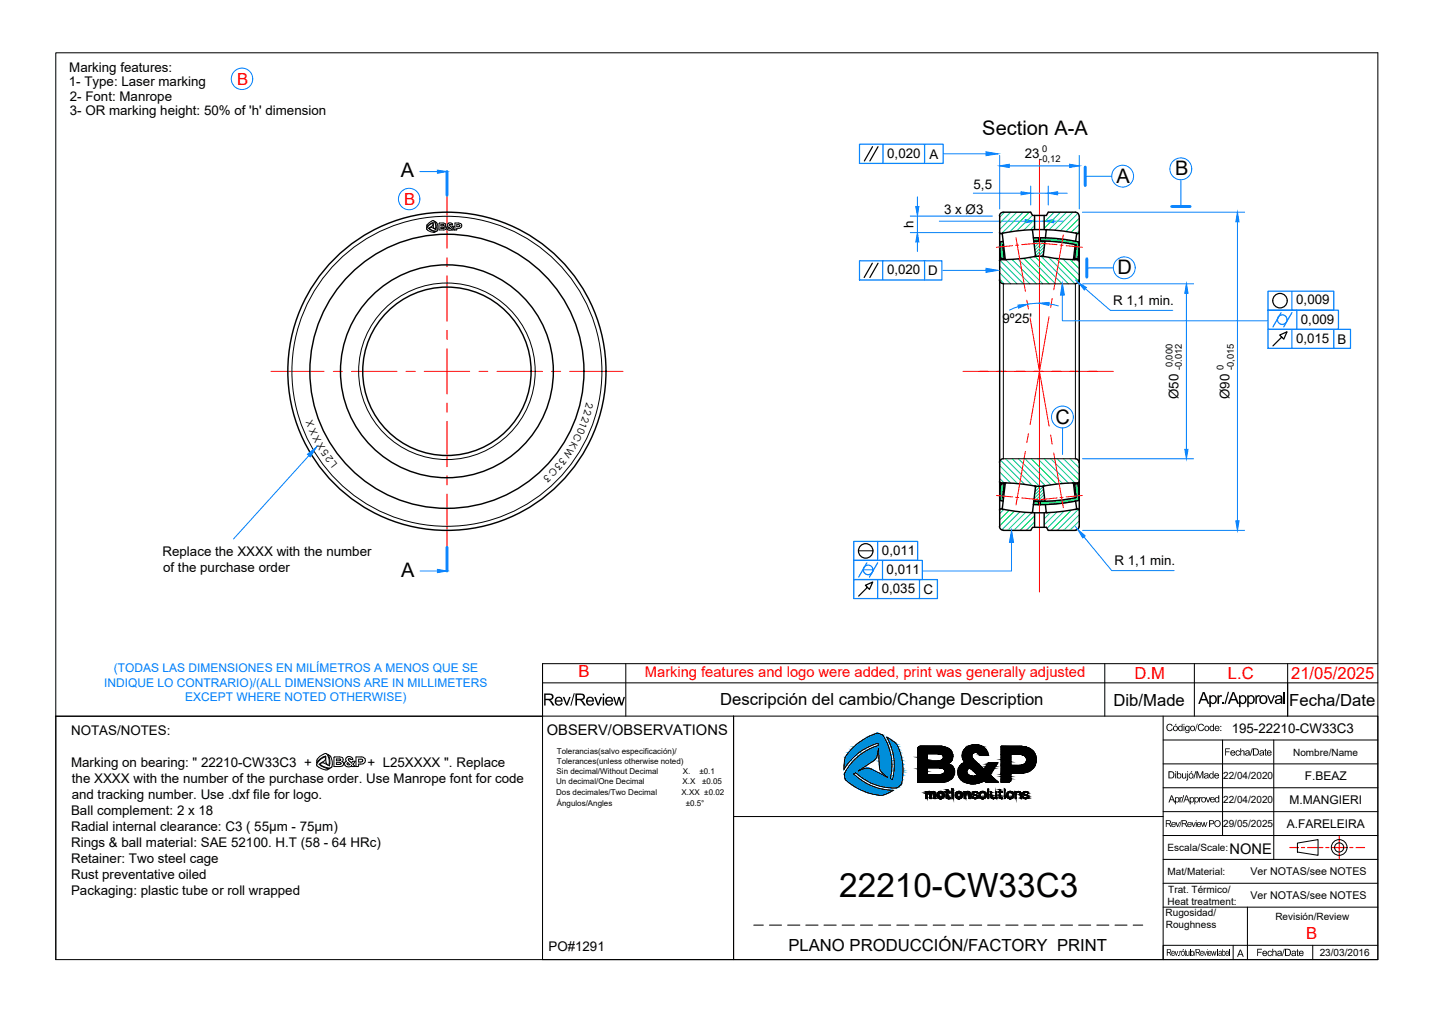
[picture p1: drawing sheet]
<svg xmlns="http://www.w3.org/2000/svg" width="297mm" height="210mm" viewBox="0 0 297 210" stroke-linecap="round" stroke-linejoin="round" font-family="sans-serif">
<defs><g id="words">
<text font-size="6.9" x="174.1" y="186.1">22210-CW33C3</text>
<g font-size="4.1">
<text x="203.8" y="28.1">Section A-A</text>
<text x="83.2" y="36.8">A</text>
<text x="231.6" y="37.9">A</text>
<text x="243.8" y="36.4">B</text>
<text x="231.8" y="56.9">D</text>
<text x="218.9" y="87.9">C</text>
<text x="83.2" y="119.7">A</text>
</g>
<g font-size="3.5" fill="#f00">
<text x="49.2" y="17.7">B</text>
<text x="83.8" y="42.6">B</text>
<text x="120" y="140.5">B</text>
<text x="235.3" y="140.9">D.M</text>
<text x="254.7" y="140.9">L.C</text>
<text x="267.8" y="140.9">21/05/2025</text>
<text x="270.9" y="194.8">B</text>
</g>
<g font-size="3.5">
<text x="112.6" y="146.3">Rev/Review</text>
<text x="149.4" y="146.2">Descripción del cambio/Change Description</text>
<text x="231" y="146.3">Dib/Made</text>
<text x="248.6" y="146">Apr./Approval</text>
<text x="267.4" y="146.3">Fecha/Date</text>
<text x="163.5" y="197.3">PLANO PRODUCCIÓN/FACTORY PRINT</text>
</g>
<text font-size="3" fill="#f00" x="133.8" y="140.4">Marking features and logo were added, print was generally adjusted</text>
<g font-size="3">
<text x="113.4" y="152.5">OBSERV/OBSERVATIONS</text>
<text x="255" y="177.1">NONE</text>
</g>
<g font-size="2.8">
<text x="14.3" y="17.9">1- Type: Laser marking</text>
<text x="14.4" y="15">Marking features:</text>
<text x="14.5" y="20.9">2- Font: Manrope</text>
<text x="14.5" y="23.9">3- OR marking height: 50% of 'h' dimension</text>
<text x="184" y="32.7">0,020</text>
<text x="192.8" y="32.9">A</text>
<text x="212.6" y="32.8">23</text>
<text x="201.9" y="39.1">5,5</text>
<text x="189.5" y="47.3" transform="rotate(-90 189.5 47.3)">h</text>
<text x="195.8" y="44.5">3 x Ø3</text>
<text x="184" y="56.9">0,020</text>
<text x="192.5" y="57.1">D</text>
<text x="230.9" y="63.2">R 1,1 min.</text>
<text x="268.9" y="63.1">0,009</text>
<text x="208" y="67">9º25'</text>
<text x="268.8" y="71.1">0,015</text>
<text x="269.8" y="67.1">0,009</text>
<text x="277.4" y="71.3">B</text>
<text x="244.4" y="82.7" transform="rotate(-90 244.4 82.7)">Ø50</text>
<text x="255" y="82.7" transform="rotate(-90 255 82.7)">Ø90</text>
<text x="33.7" y="115.3">Replace the XXXX with the number</text>
<text x="33.8" y="118.6">of the purchase order</text>
<text x="182.9" y="115">0,011</text>
<text x="183.9" y="119">0,011</text>
<text x="231.2" y="117.2">R 1,1 min.</text>
<text x="182.9" y="123">0,035</text>
<text x="191.6" y="123.2">C</text>
<text x="14.7" y="152.4">NOTAS/NOTES:</text>
<text x="255.5" y="152">195-22210-CW33C3</text>
<text x="14.7" y="159">Marking on bearing: &quot; 22210-CW33C3 +</text>
<text x="76.2" y="159">+ L25XXXX &quot;. Replace</text>
<text x="14.9" y="165.7">and tracking number. Use .dxf file for logo.</text>
<text x="14.9" y="162.4">the XXXX with the number of the purchase order. Use Manrope font for code</text>
<text x="14.7" y="169">Ball complement: 2 x 18</text>
<text x="14.7" y="172.4">Radial internal clearance: C3 ( 55µm - 75µm)</text>
<text x="14.7" y="175.7">Rings &amp; ball material: SAE 52100. H.T (58 - 64 HRc)</text>
<text x="14.7" y="179">Retainer: Two steel cage</text>
<text x="14.7" y="182.3">Rust preventative oiled</text>
<text x="14.7" y="185.6">Packaging: plastic tube or roll wrapped</text>
<text x="113.8" y="197.2">PO#1291</text>
</g>
<g font-size="2.5" fill="#007fff">
<text x="21.6" y="142.5">INDIQUE LO CONTRARIO)/(ALL DIMENSIONS ARE IN MILLIMETERS</text>
<text x="23.6" y="139.5">(TODAS LAS DIMENSIONES EN MILÍMETROS A MENOS QUE SE</text>
<text x="38.4" y="145.5">EXCEPT WHERE NOTED OTHERWISE)</text>
</g>
<g font-size="2.5">
<text x="270.7" y="161.8">F.BEAZ</text>
<text x="267.5" y="166.8">M.MANGIERI</text>
<text x="266.9" y="171.7">A.FARELEIRA</text>
</g>
<g font-size="2.2">
<text x="259.4" y="181.5">Ver NOTAS/see NOTES</text>
<text x="259.4" y="186.5">Ver NOTAS/see NOTES</text>
</g>
<g font-size="2.1">
<text x="121.7" y="83.4" transform="rotate(105 121.7 83.4)">22</text>
<text x="65.2" y="88.2" transform="rotate(-110 65.2 88.2)">X</text>
<text x="65.9" y="89.7" transform="rotate(-114 65.9 89.7)">X</text>
<text x="119.5" y="89.8" transform="rotate(117 119.5 89.8)">C</text>
<text x="120.1" y="88.5" transform="rotate(111 120.1 88.5)">0</text>
<text x="120.4" y="87.6" transform="rotate(112 120.4 87.6)">1</text>
<text x="120.9" y="86.2" transform="rotate(109 120.9 86.2)">2</text>
<text x="66.7" y="91.3" transform="rotate(-118 66.7 91.3)">X</text>
<text x="67.5" y="92.7" transform="rotate(-121 67.5 92.7)">X</text>
<text x="68.4" y="94" transform="rotate(-125 68.4 94)">5</text>
<text x="69.2" y="95.1" transform="rotate(-126 69.2 95.1)">2</text>
<text x="115.6" y="95.9" transform="rotate(131 115.6 95.9)">3</text>
<text x="116.5" y="94.7" transform="rotate(128 116.5 94.7)">3</text>
<text x="117.8" y="92.8" transform="rotate(123 117.8 92.8)">W</text>
<text x="118.6" y="91.4" transform="rotate(119 118.6 91.4)">K</text>
<text x="70.1" y="96.2" transform="rotate(-128 70.1 96.2)">L</text>
<text x="113.4" y="98.2" transform="rotate(138 113.4 98.2)">3</text>
<text x="114.7" y="96.9" transform="rotate(133 114.7 96.9)">C</text>
<text x="241.9" y="151.6">d</text>
<text x="253.7" y="161.7">22/04/2020</text>
<text x="254.2" y="156.7">c</text>
<text x="268.2" y="156.7">Nombre/Name</text>
<text x="242" y="166.4">op</text>
<text x="253.7" y="166.6">22/04/2020</text>
<text x="253.7" y="171.6">29/05/2025</text>
<text x="242.2" y="176.5">Escala/Scale:</text>
<text x="242.2" y="181.5">Mat/Material:</text>
<text x="242.3" y="185.2">Trat. Térmico/</text>
<text x="241.8" y="189.9">Rugosidad/</text>
<text x="242.2" y="187.6">Heat treatment:</text>
<text x="264.6" y="190.9">Revisión/Review</text>
<text x="241.8" y="192.4">Roughness</text>
<text x="256.6" y="198.4">A</text>
<text x="260.9" y="198.3">c</text>
<text x="273.7" y="198.3">23/03/2016</text>
</g>
<g font-size="1.9">
<text x="215.6" y="33.7">-0,12</text>
<text x="216.2" y="31.6">0</text>
<text x="243.2" y="76.2" transform="rotate(-90 243.2 76.2)">0,000</text>
<text x="245.1" y="76.8" transform="rotate(-90 245.1 76.8)">-0.012</text>
<text x="253.8" y="76.8" transform="rotate(-90 253.8 76.8)">0</text>
<text x="255.9" y="76.8" transform="rotate(-90 255.9 76.8)">-0,015</text>
<text x="240.9" y="171.5">we</text>
</g>
<g font-size="1.7">
<text x="115.5" y="160.6">Sin decimal/Without Decimal</text>
<text x="115.5" y="156.4">Tolerancias(salvo especificación)/</text>
<text x="115.5" y="158.5">Tolerances(unless otherwise noted)</text>
<text x="141.7" y="160.6">X.</text>
<text x="145.1" y="160.6">±0.1</text>
<text x="115.4" y="162.7">Un decimal/One Decimal</text>
<text x="115.4" y="164.8">Dos decimales/Two Decimal</text>
<text x="115.5" y="167.2">Ángulos/Angles</text>
<text x="141.4" y="164.8">X.XX ±0.02</text>
<text x="141.6" y="162.7">X.X</text>
<text x="142.3" y="167.2">±0.5°</text>
<text x="145.6" y="162.7">±0.05</text>
</g>
</g></defs>
<!-- layer: corte -->
<g fill="none" stroke="#00dd6e" stroke-width=".21">
<path d="M207.4 57.9l.9 1M207.4 56.6l2.2 2.3M207.4 55.2l3.6 3.7M207.4 54l4.9 4.9M207.7 50.2l-.3 .2M208 51.1l-.6 .6M208 51.4l-.6 .7M208.1 50.1l-.7 .6M208.1 51.7l-.7 .7M208.1 50.4l-.7 .7M208.1 52l-.6 .6M208.2 50.7l-.8 .7"/>
<path d="M208.2 52.3l-.7 .6M208.2 52.6l-.7 .6M208.2 52.9l-.6 .6M208.3 53.2l-.6 .5M208.3 53.4l-.2 .3M208.4 44l-1 1M208.6 53.9l5 5M209.6 44l-2.2 2.3M209.9 53.8l5.1 5.1M210.9 44l-3.5 3.6M211.2 53.7l5.1 5.2M212.2 44l-4.4 4.4"/>
<path d="M212.4 53.6l5.2 5.3M213.5 44l-4.1 4.1M213.5 53.4l5.5 5.5M214.1 44.7l-3.2 3.2M214.5 45.6l-2.1 2.1M214.5 46.8l-.7 .9M214.6 49.3l-.2 .3M214.7 53.2l5.6 5.7M215 49.3l-.6 .6M215.2 50.1l-.7 .6M215.3 49.3l-.9 .9M215.4 49.9l-.2 .1"/>
<path d="M215.4 49.6l-.5 .4M215.8 50h.1M215.8 50.1l-1.2 1.2M215.8 49.3l.7 .8-1.9 1.8M215.8 49.7l.4 .3M216.1 49.3l.7 .8M216.4 49.3l.8 .8M216.5 52.6l-.5 .6 5.6 5.7M216.5 51.9l-1.2 1.3M216.6 51.2l-1.8 1.8M216.7 50.5l-2 2M216.8 49.3l.7 .8"/>
<path d="M217.1 49.3l.8 .8M217.4 49.3l.8 .8M217.5 53.4l5.5 5.5M217.8 49.4l.7 .8M218.1 49.4l.8 .8M218.5 49.4l.8 .8M218.7 44l-2 2M218.8 49.4l.8 .8M219 53.6l4.8 4.8M219.2 49.5l.8 .8M219.5 49.5l.8 .8M219.9 49.6l.8 .8"/>
<path d="M220 44l-3.3 3.3M220.2 49.6l.9 .8M220.5 53.7l3.4 3.4M220.6 49.6l.9 .9M221 49.7l.8 .9M221.2 44l-3.6 3.7M221.4 49.8l.8 .8M221.8 49.8l.8 .9M222 53.8l1.9 1.9M222.1 49.9l.9 .9M222.5 44l-3.7 3.7M222.5 49.9l1.3 1.3"/>
<path d="M222.9 53.5l.1 .1M222.9 50l.9 .9M222.9 53.2l.5 .5M223 53l.6 .6M223 52.7l.7 .6M223 52.4l.7 .6M223.1 52.1l.6 .7M223.1 51.8l.6 .7M223.2 51.5l.6 .7M223.2 51.3l.6 .6M223.2 51l.6 .5M223.3 53.9l.6 .5"/>
<path d="M223.3 50.1l.5 .5M223.6 44.2l-3.6 3.7M223.7 50.2h.1M223.9 45.3l-2.8 2.7M223.9 46.6l-1.7 1.6M223.9 47.9l-.6 .5M207.4 99.3l.9 .8M207.4 97.9l2.2 2.3M207.4 96.6l3.7 3.7M207.5 95.4l5.1 5.1M208.6 95.2l5.6 5.5M209.9 95.2l5.7 5.7"/>
<path d="M211.3 95.2l5.5 5.5M212.6 95.2l5.4 5.4M213.9 95.2l5.3 5.2M215.3 95.2l5.1 5.1M216.6 95.2l5 5M217.9 95.2l5 4.9M219.3 95.2l4.6 4.5M220.6 95.2l3.3 3.2M221.9 95.2l2 1.9M223.3 95.2l.5 .5M207.6 100.3v.1M207.9 100.4l-.3 .3"/>
<path d="M208 103.2l-.6 .5M208 102.8l-.6 .6M208.1 102.4l-.7 .7M208.1 102.1l-.7 .7M208.1 103.7l-.2 .2M208.2 105.7l-.8 .8M208.2 100.4l-.7 .7M208.2 101.7l-.8 .8M208.2 103.3l-.6 .6M208.2 101.3l-.8 .8M208.3 101l-.9 .8M208.3 100.6l-.9 .9"/>
<path d="M209.3 105.9l-1.9 1.9M210.4 106.1l-3 3M211.5 106.2l-3.7 3.7M212.7 106.3l-3.7 3.7M213.9 106.4l-3.6 3.6M214.5 107.1l-2.9 2.9M214.5 108.4l-1.6 1.6M214.9 104l-.5 .5M215.2 100.9l-.4 .3M215.4 104.2l-.5 .5M215.4 104.5l-.2 .2M215.8 100.9l-1.1 1.1"/>
<path d="M215.8 104.4l.3 .3M215.8 104.1l.6 .6M216 104l.7 .7M216.3 104l.8 .7M216.4 100.9l-1.8 1.8M216.5 101.5l-2 1.9M216.5 102.1l-2.1 2.1M216.6 102.6l-2.1 2.1M216.7 103.2l-.8 .8M216.7 104l.7 .7M216.8 103.7l-.3 .3M217 104l.6 .6"/>
<path d="M217.3 104l.7 .6M217.6 104l.7 .6M217.8 106.4l-1.1 1.1M217.9 103.9l.7 .7M218.2 103.9l.7 .7M218.5 103.9l.7 .6M218.8 103.9l.7 .6M219.1 103.8l.7 .7M219.2 106.2l-2.5 2.6M219.4 103.8l.6 .7M219.7 103.8l.6 .6M220 103.7l.6 .7"/>
<path d="M220.3 103.7l.6 .6M220.5 103.7l.7 .6M220.7 106.1l-3.4 3.4M220.8 103.6l.7 .7M221.1 103.6l.7 .6M221.4 103.5l.6 .7M221.7 103.5l.6 .6M221.9 103.4l.7 .7M222.2 105.9l-4.2 4.1M222.2 103.4l.6 .6M222.5 103.4l.6 .6M222.8 103.3l.6 .6"/>
<path d="M222.9 100.6l.8 .8M222.9 100.9l.9 .9M223 101.3l.8 .8M223 103.2l.6 .7M223 101.7l.8 .7M223.1 102l.7 .7M223.1 100.4l.6 .6M223.1 102.4l.7 .7M223.2 102.8l.6 .6M223.2 103.1l.6 .6M223.4 100.4l.3 .3M223.7 105.6l-4.4 4.4"/>
<path d="M223.8 109.4l-.6 .6M223.9 106.8l-3.3 3.2M223.9 108.1l-2 1.9"/>
</g>
<!-- layer: A1 -->
<g fill="none" stroke="#000" stroke-width=".21">
<path d="M11.6 11h274.2v188h-274.2zM88.6 46.6l1.2-.9a1.43 1.43 0 0 1 .5 1.9h.1a2.27 2.27 0 0 0-.2-1.7 1.37 1.37 0 0 1 .4 2h-.7l-1-.5a2.11 2.11 0 0 0 1.5 .6 1.57 1.57 0 0 1-1.9-.6l.7-.8 .6-.3a1.4 1.4 0 0 0-1.3 .9zM89.8 46.4l.1 .1a.83 .83 0 0 0 .3 1l-.8-.4-.4 .2 .8-.5zM91.1 46.3h.1a1.1 1.1 0 0 1 1.3 .4l-.2 .3 .3 .2a.69 .69 0 0 1-1.1 .5h-.4zM91.5 46.6h.5a.36 .36 0 0 1-.5 .2zM91.5 47.1a.43 .43 0 0 1 .6 .3h-.6zM93.1 47.2v-.1l.4 .3h-.4zM93.7 47.7h.1M93.9 46.6l-.5-.1-.2 .1 .5 .6 .2-.3h.3l-.2 .5M93.9 46.6h.1M93.9 46.6a.49 .49 0 0 0-.6-.4 .49 .49 0 0 0-.4 .7l-.2 .4a.62 .62 0 0 0 1 .4M94 47.4h.1"/>
<path d="M94 47.4l.3 .3h-.6M94.4 46.3h.1a1.29 1.29 0 0 1 1.3 .3 .73 .73 0 0 1-1 .8v.3h-.4zM94.8 46.6a.37 .37 0 0 1 .4 0 .37 .37 0 0 1 .1 .4 .34 .34 0 0 1-.4 0 .34 .34 0 0 1-.1-.4zM208.1 58.9h15M208.1 95.2h15M66.4 156.9l.3-.2a.83 .83 0 0 1 1.1-.3 3 3 0 0 1 .4 2.4l.1 .1a3.2 3.2 0 0 0-.3-2.4 2.07 2.07 0 0 1 .6 2.7h-1l-.9-.4-.4-.4-.1 .1a3.5 3.5 0 0 0 2.2 .9 2.19 2.19 0 0 1-2.6-.5l-.1-.1a2.21 2.21 0 0 1 1.9-1.8l-.1-.2a2.95 2.95 0 0 0-1.8 1.5 1.39 1.39 0 0 1 .7-1.4zM67.6 157.1v.2a1.08 1.08 0 0 0 .5 1.4h-.2a1.1 1.1 0 0 0-1.4-.3v-.1a1.42 1.42 0 0 0 1-1zM69.3 157h.1a2.26 2.26 0 0 1 1.7 .3 .45 .45 0 0 1-.2 .7l.3 .1a.65 .65 0 0 1-.1 .7 .65 .65 0 0 1-.8 .2h-1zM69.8 157.4a.71 .71 0 0 1 .9 .3l-.9 .1zM69.8 158.2h.8l.2 .1a.71 .71 0 0 1-1 .2zM72 158.3l.2-.1 .4 .4-.4 .1-.2-.2zM72.9 158.9h.1"/>
<path d="M73.2 157.5l-.8-.2-.2 .2 .7 .8a.54 .54 0 0 1 .8-.4l-.4 .7M73.2 157.5h.1M73.2 157.5a.7 .7 0 0 0-.9-.6 .7 .7 0 0 0-.4 1 .63 .63 0 0 0-.4 .8 .63 .63 0 0 0 .8 .4l.6-.2M73.3 158.6h.1M73.3 158.6l.4 .4-.8-.1M73.8 157h.2a1.76 1.76 0 0 1 1.7 .5 .95 .95 0 0 1-1.3 1 .35 .35 0 0 1-.1 .5 .35 .35 0 0 1-.5-.1zM74.4 157.5h.1a.44 .44 0 0 1 .5 0 .44 .44 0 0 1 .2 .5h-.2a.42 .42 0 0 1-.5 0 .42 .42 0 0 1-.1-.5zM156.4 191.9h1.9M159.6 191.9h2.5M163.4 191.9h2.5M167.1 191.9h2.6M170.9 191.9h2.6"/>
<path d="M174.7 191.9h2.5M178.5 191.9h2.5M182.3 191.9h2.5M186 191.9h2.5M189.8 191.9h2.5M193.6 191.9h2.5M197.3 191.9h2.6M201.1 191.9h2.5M204.9 191.9h2.5M208.6 191.9h2.6M212.4 191.9h2.5M216.2 191.9h2.5"/>
<path d="M220 191.9h2.5M223.7 191.9h2.5M227.5 191.9h2.5M231.3 191.9h2.5M235 191.9h2"/>
</g>
<!-- layer: B1 -->
<g fill="none" stroke="#000" stroke-width=".21">
<path d="M112.5 137.7v10.8h-100.9v50.5M129.8 137.7v10.8M229.2 137.7v10.8M247.7 137.7v10.8M267.1 137.7v10.8M285.8 137.7h-173.3v10.8M11.5 148.6h101M112.5 148.5h173.3v50.5h-173.3zM112.5 141.6h173.3M152.2 148.5v50.5M241.3 158.4h44.5M241.3 148.5v50.5"/>
<path d="M241.3 153.5h44.5M253.6 153.5v19.8M264.2 153.5v24.8M152.2 169.4h89.1M241.3 178.3h44.5M241.3 173.3h44.5M241.3 168.3h44.5M241.3 163.4h44.5M269.1 174.9l4.3-.8v3.3l-4.3-.7zM241.3 188.2h44.5M241.3 183.2h44.5M258.8 188.2v10.8"/>
<circle cx="277.8" cy="175.8" r="1.63"/>
<circle cx="277.8" cy="175.8" r=".95"/>
</g>
<!-- layer: centro -->
<g fill="none" stroke="#f00" stroke-width=".21">
<path d="M215.6 33v89.8M92.7 40.5v11M92.7 53.5v1.8M92.7 57.2v9.5M210.1 51l-3.4 .3M210.7 49.3l2 11.1M211.3 50.8l-.6 .1M215.3 50.4l-3.4 .3M215.9 50.4l3.4 .3M219.9 50.8l.6 .1M220.6 48.7l-2 11.4M221.2 51l3.3 .3"/>
<path d="M56.2 77h11M69.1 77h1.9M72.9 77h9.5M84.2 77h1.9M88 77h9.4M92.7 68.5v1.9M92.7 72.3v9.4M99.3 77h1.9M103.1 77h9.4M114.4 77h1.9M118.2 77h11M199.7 77h31.2"/>
<path d="M213 62.3l.3 1.8M213.7 65.9l3.9 22.5M217.6 65.6l-3.9 22.5M218.2 61.9l-.3 1.9M92.7 83.6v1.9M92.7 87.4v9.4M92.7 98.7v1.9M212.7 93.6l-2 11.1M213.3 89.9l-.3 1.9M217.9 90.2l.3 1.9M218.6 94l2 11.3M92.7 102.5v11"/>
<path d="M206.7 102.8l3.4 .3M210.7 103.2h.6M211.9 103.3l3.4 .3M219.3 103.3l-3.4 .3M220.5 103.2h-.6M224.5 102.8l-3.3 .3"/>
</g>
<!-- layer: 04 -->
<g fill="none" stroke="#000" stroke-width=".3">
<path d="M207.3 58a.78 .78 0 0 0 .8 .8M207.3 48.2l.3 .3M207.4 44.8v64.4M207.6 53.8l-.3 .3M207.6 53.9l4.9-.3 2.4-.4h1.4l2.5 .4 2.4 .2 2.4 .1v-.2l-.7-.1v.3M207.6 53.7v.2M207.9 48.6l.6 5.1M208 50.8l.3 2.8M208.1 48.3l-.2 .2M208.1 50l-.7 .2v1.9l.2 1.6 .7-.1v.3M208.1 50.7l-.1 .1M208.5 53.7l.2 .2"/>
<path d="M213.9 47.6l.3 .2 .6 5.4M214.4 50.1h2.4l-.4 3.1M214.6 44.7v2.9M214.8 53l-.2 .2M215.4 50h-1M215.4 49.3h-1.1M215.4 49.3v.7M215.8 50l4.1 .2 3.3 .6M215.8 50v-.7a38.4 38.4 0 0 1 8 .9l-.2 3.5M216.4 53l.2 .2M216.6 44.7v2.9M217 47.8l-.2 1.5"/>
<path d="M217.2 47.6l-.2 .2M223 50.8l-.3 2.9-.3 .2M223 44a.78 .78 0 0 1 .8 .8M223.1 44h-5.7l-.3 .7h-2.9l-.4-.7h-5.7a.78 .78 0 0 0-.8 .8M223.1 48.3l.2 .2M223.2 50.8l-.3 2.8M223.3 48.6l-.2 1.5M223.6 53.8l.2 .3M223.8 48.2l-.1 .3a38.7 38.7 0 0 0-16.1 0M223.8 58a.78 .78 0 0 1-.8 .8M223.9 44.8v64.4M207.3 99.9l.3 .2 3.2 .2 4.1 .6"/>
<path d="M208.1 95.2a.78 .78 0 0 0-.8 .7M223 95.2a.78 .78 0 0 1 .8 .7M223.8 99.9l-.2 .4-.7 .1v-.3M207.3 109.2a.78 .78 0 0 0 .8 .8h5.7l.4-.6h2.9l.3 .6h5.7M207.4 103.8l.7 .1M207.6 105.6l-.3 .2M207.6 105.5a38.4 38.4 0 0 0 16 0M207.6 100.1v.2M208 103.2l.1 .1M208.3 100.1v.3l-.7-.1-.2 1.6v1.9M208.3 100.4l-.3 2.8M208.5 100.4l-.6 5 .2 .3"/>
<path d="M208.7 100.1l-.2 .3M214.2 106.2l-.3 .2M214.3 104.7h1.1M214.6 100.8l.2 .2M214.6 106.4v3M214.8 100.8l-.6 5.4M215.4 104v.7M216.4 100.8l.4 3.2h-2.4h1M216.6 100.8l-.2 .2M216.6 106.4v3M216.8 104.7l.2 1.5M217 106.2l.2 .2"/>
<path d="M222.4 100.1l.3 .3 .3 2.8M222.9 100.4l.3 2.8-3.3 .5-4.1 .3v.7a38.4 38.4 0 0 0 8-.9M223.1 104l.2 1.4-.2 .3M223.5 105.6l.3 .2M223.6 100.3l.2 3.5M223.6 100.1l-3.2 .2-4.1 .6h-1.4M223.8 109.2a.78 .78 0 0 1-.8 .8"/>
<circle cx="92.7" cy="77" r="33"/>
<circle cx="92.7" cy="77" r="28.4"/>
<circle cx="92.7" cy="77" r="22.1"/>
<circle cx="92.7" cy="77" r="17.5"/>
</g>
<!-- layer: 02 -->
<g fill="none" stroke="#000" stroke-width=".21">
<path d="M208.1 58.9v36.3M223.1 58.9v36.3M178.1 114.2h2.9M255.8 196.1v2.9M272.3 196.1v2.9M285.8 196.1h-44.5v2.9"/>
<circle cx="92.7" cy="77" r="32.2"/>
<circle cx="92.7" cy="77" r="18.3"/>
</g>
<!-- layer: B2 -->
<path d="M92.7 35.6v4.9M225.1 34.7v3.8M225.4 53.7v3.8M243 42.8h3.9M92.7 113.5v4.9" fill="none" stroke="#007fff" stroke-width=".59"/>
<g fill="#007fff" stroke="#007fff" stroke-width=".21">
<path d="M90.7 35.3l2 .3-2 .3z"/>
<path d="M90.7 118.1l2 .3-2 .4z"/>
<path d="M256.7 44l.3 2h-.7z"/>
<path d="M256.3 108h.7l-.3 2z"/>
<path d="M246.1 58.9l.3 2h-.6z"/>
<path d="M245.8 93.2h.6l-.3 2z"/>
<path d="M207.4 34.4l2-.3v.6z"/>
<path d="M221.9 34.1l2 .3-2 .3z"/>
<path d="M217.4 40.1l2-.3v.6z"/>
<path d="M211.8 39.8l2 .3-2 .3z"/>
<path d="M216.6 45.9l2-.4v.7z"/>
<path d="M212.7 45.5l1.9 .4-1.9 .3z"/>
<path d="M63.8 94.2l1.9-1.5-1.3 2.1z"/>
<path d="M223.7 58.6l1.7 1-.5 .5z"/>
<path d="M223.6 109.8l1.5 1.4-.5 .4z"/>
<path d="M190 42.8h.6l-.3 2z"/>
<path d="M190.3 48.2l.3 2h-.6z"/>
<path d="M220.4 58.7l.4 2.5h-.8z"/>
<path d="M209.8 110l.4 2.5h-.8z"/>
<path d="M204.5 31.5l2.5 .4-2.5 .4z"/>
<path d="M204.5 55.7l2.5 .4-2.5 .4z"/>
<path d="M215.6 62.9l2-.2v.7z"/>
<path d="M211.2 63.3l2-.2-1.9 .8z"/>
</g>
<g fill="none" stroke="#007fff" stroke-width=".21">
<path d="M87.1 35.6h3.6M195.6 31.9h8.9M207.4 32.2v11.1M209.4 34.4h12.5M213.8 38.6v3.9M217.4 38.6v3.9M223.9 32.2v11.1M225.1 36.6h5.5M245 37.3v5.5M188.8 44.8h17.1M188.8 48.2h17.1M190.3 40.8v2"/>
<path d="M190.3 44.8v3.4M190.3 50.2v2M194.8 45.9h17.9M195.6 56.1h8.9M201.9 40.1h9.9M213.8 40.1h3.6M214.6 45.9h2M218.6 45.9h2M219.4 40.1h2M223.1 58.1l.6 .5M224.6 44h33.6M224.6 58.9h23"/>
<path d="M225.1 59.9l5.2 4.5h13M225.4 55.6h5.6M256.7 46v62M211.2 63.6l-1.8 .7M215.6 62.9l-2.5 .2M217.6 63l1.9 .4M220.4 61.2v5.3h42.5M246.1 60.9v32.3M64.1 94.5l-15.7 17.3M220.4 88.8v5.5M224.6 95.2h23M87.1 118.4h3.6"/>
<path d="M179.2 118.2h1.8M209.8 112.5v5.9h-18.4M223.1 109.2l.5 .6M224.6 110h33.6M224.8 111.4l5.8 6.9h13"/>
<circle cx="50.2" cy="16.3" r="2.22"/>
<circle cx="232.9" cy="36.5" r="2.27"/>
<circle cx="244.9" cy="35" r="2.27"/>
<circle cx="84.9" cy="41.3" r="2.22"/>
<circle cx="233.2" cy="55.5" r="2.27"/>
<circle cx="220.4" cy="86.5" r="2.27"/>
</g>
<!-- layer: F1 -->
<path d="M267.6 175.8h1.7M270 175.8h.6M271.2 175.8h3.2M275 175.8h.6M276.2 175.8h3.2M277.8 173.5v4.6M280 175.8h.6M281.3 175.8h1.8" fill="none" stroke="#f00" stroke-width=".25"/>
<!-- layer: B1 -->
<g fill="#000">
<path d="M123.2 144.6h.4l.5 1.4 .5-1.4h.3l-.7 1.7h-.3zM127.2 144.6h.3l.4 1.4 .3-1.4h.4l.3 1.3 .4-1.3h.3l-.5 1.7h-.4l-.3-1.4-.4 1.4h-.3zM248.3 150.1h.1l-.4 1.6h-.1zM248.6 150.4l.5-.3h.3l.3 .3v.2h-.2l-.1-.3h-.5l-.3 .5 .2 .6 .4 .1 .4-.4 .2 .1-.2 .3-.5 .2-.5-.3-.1-.2zM256.3 155.8l.5-.2 .4 .3-.2 .1a.37 .37 0 0 0-.6 .1 .37 .37 0 0 0 .5 .5l.1-.3 .2 .1-.3 .3h-.4l-.2-.5zM257.3 155.2h.1v.6l.3-.2a.36 .36 0 0 1 .3 .1 .36 .36 0 0 1 .2 .3v.7h-.2v-.7a.27 .27 0 0 0-.4-.2 .27 .27 0 0 0-.2 .4v.5h-.1zM259.7 155.2h.2l-.5 1.5h-.1zM260.4 144.2h.3v.3a.47 .47 0 0 1 .7-.2l-.1 .3-.3-.1-.2 .1-.1 1.4h-.3zM262.4 155.4l.2-.1v.3h.1l-.1 .2v.7l.1 .1a.19 .19 0 0 1-.2 .1 .19 .19 0 0 1-.1-.3v-.6h-.1zM262.9 144.2h.3l.5 1.5 .5-1.5h.3l-.7 1.8h-.3zM243.8 170.5h.2l.3 .8 .3-.8h.1l-.3 1h-.2zM245 170.1h.1l-.4 1.5h-.1z"/>
<path d="M244.7 165.3h.1v.2l.2-.2 .3 .1-.1 .2h-.3v.8h-.2zM245.5 164.9h.1l-.4 1.5h-.2zM245.2 160.4h.2v.6a.27 .27 0 0 0 .2 .3 .27 .27 0 0 0 .3-.3v-.6h.2v1l-.2-.1-.2 .2-.4-.1zM247.1 170.5h.2l.3 .8 .3-.8h.1l-.3 1h-.2zM248 160h.1l-.4 1.5h-.2zM248.2 160h.3l.4 1.2 .5-1.2h.2v1.4h-.2v-1.2l-.4 1.2h-.2l-.4-1.2v1.2h-.2zM248.7 165.3h.2v.2l.1-.2 .3 .1-.1 .2h-.3v.8h-.2zM249.1 170.5h.1l.3 .8 .2-.8h.2l.2 .8 .2-.8h.2l-.4 1h-.1l-.2-.7-.2 .7h-.2zM250.1 165.3h.2l.3 .9 .3-.9h.2l-.4 1.1h-.2zM243.6 197.3h.2l.2 .8 .2-.8h.2l-.3 .9h-.2zM244.4 198.1h.2v.1h-.2zM244.7 197.3l.1 .1 .1-.2 .2 .1-.3 .2v.7h-.1z"/>
<path d="M245.8 197l.1-.1v.4h.2l-.2 .1 .2 .9-.3-.2zM246.1 197.3h.1v.5a.22 .22 0 0 0 .2 .3 .22 .22 0 0 0 .2-.3v-.5h.1v.9l-.1-.1a.3 .3 0 0 1-.4 .1 .3 .3 0 0 1-.1-.3zM246.8 196.9h.1v1.3h-.1zM248 196.8l-.3 1.5h-.1zM249.7 197.3h.1l.2 .8 .2-.8h.2l-.3 .9h-.1zM251.2 197.3h.1l.2 .7 .2-.7h.1l.2 .7 .2-.7h.1l-.2 .9h-.2l-.1-.7-.2 .7h-.2zM252.6 196.9h.1v1.3h-.1zM254.9 196.9h.2v1.3h-.2zM263 197.4l.5-.2 .2 .1 .1 .2-.1 .1-.1-.2a.39 .39 0 0 0-.5 .3 .39 .39 0 0 0 .4 .4l.2-.2h.1l-.3 .4-.5-.2zM263.9 196.8h.2v.5l.2-.1 .5 .1v1h-.2v-.7a.26 .26 0 0 0-.3-.3 .26 .26 0 0 0-.2 .4v.6h-.2zM266.3 196.8h.2l-.5 1.5h-.1zM269 197l.2-.2v.4h.2l-.2 .1 .1 1-.3-.1v-.9h-.1z"/>
<path d="M121.7 144.8l.4-.3h.6l.3 .3 .2 .7h-1.3l.1 .4 .3 .2h.4l.2-.4 .3 .1-.3 .4-.6 .2-.5-.3-.2-.4zM122.1 144.8l-.2 .5h1l-.2-.5z"/>
<path d="M125 143.8h.3v.4h-.3zM125 144.6h.3v1.7h-.3z"/>
<path d="M125.8 144.7l.8-.2 .5 .4 .1 .6h-1.4l.1 .4 .4 .2 .4-.1 .1-.3 .4 .1-.3 .4-.7 .2-.5-.4-.2-.9zM126.1 144.8l-.2 .5h.9l-.2-.5z"/>
<path d="M243.3 151.1a.55 .55 0 0 1 1.1 0 .55 .55 0 0 1-1.1 0zM243.6 150.7l-.1 .3a.35 .35 0 0 0 .4 .5 .35 .35 0 0 0 .2-.6l-.1-.2zM243.9 150.1h.2l-.4 .3z"/>
<path d="M244.5 150.7l.5-.2 .1 .2v-.6h.2v1.5l-.2-.1-.3 .2-.3-.2-.1-.3zM244.7 150.7l-.1 .2 .1 .5a.37 .37 0 0 0 .4-.3 .37 .37 0 0 0-.3-.4z"/>
<path d="M245.5 150.1h.2v.3h-.2zM245.5 150.6h.2v1h-.2z"/>
<path d="M245.8 150.8l.3-.3 .5 .2 .1-.1v1.1a.46 .46 0 0 1-.4 .3 .46 .46 0 0 1-.5-.3l.3 .2a.27 .27 0 0 0 .4 0 .27 .27 0 0 0 0-.4l-.1 .1-.5-.1zM246.1 150.8l-.1 .2a.33 .33 0 0 0 .4 .4 .33 .33 0 0 0 .2-.5l-.2-.2z"/>
<path d="M246.9 151.1a.54 .54 0 0 1 1 0 .54 .54 0 0 1-1 0zM247.2 150.7l-.1 .3a.36 .36 0 0 0 .4 .5 .36 .36 0 0 0 .2-.6l-.2-.2z"/>
<path d="M249.8 151.1a.55 .55 0 0 1 1.1 0 .55 .55 0 0 1-1.1 0zM250.1 150.7l-.1 .5a.35 .35 0 0 0 .6 .2 .35 .35 0 0 0 0-.5l-.1-.2z"/>
<path d="M251 150.7l.5-.2 .1 .2v-.6h.2v1.5l-.2-.1-.3 .2-.3-.2-.1-.3zM251.2 150.7l-.1 .3a.33 .33 0 0 0 .3 .5 .33 .33 0 0 0 .2-.6v-.2z"/>
<path d="M252 150.7l.3-.2 .4 .1 .3 .5h-.8v.2l.2 .2 .6-.2-.1 .2-.4 .2-.4-.2-.2-.3zM252.2 150.7v.3l.5-.1a.31 .31 0 0 0-.1-.2 .31 .31 0 0 0-.4 0z"/>
<path d="M253.1 150.6h.2v.2h-.2zM253.1 151.4h.2v.2h-.2z"/>
<path d="M255.3 155.8l.4-.2 .5 .3v.3h-.8a.3 .3 0 0 0 .2 .4 .3 .3 0 0 0 .4-.2l.2 .1-.3 .2-.6-.1-.1-.3zM255.5 155.8l-.1 .3h.6l-.2-.3z"/>
<path d="M257 144.2h.3v.2l.4-.2h.4l.3 .3 .2 .4-.1 .5-.2 .5-.7 .1-.3-.2v.9h-.3zM257.5 144.5l-.2 .3v.6l.2 .3 .5 .1 .2-.4v-.6l-.2-.4z"/>
<path d="M258.7 144.2h.3v.2l.3-.2h.5l.3 .3 .2 .4-.1 .5-.2 .5-.7 .1-.3-.2v.9h-.3zM259.2 144.5l-.2 .3v.6l.2 .3 .4 .1 .3-.4v-.6l-.3-.4z"/>
<path d="M258.5 155.7l.4-.1 .3 .3 .1 .8h-.2v-.1l-.3 .1a.35 .35 0 0 1-.5-.3 .35 .35 0 0 1 .5-.3 .19 .19 0 0 0 .2-.3 .19 .19 0 0 0-.3 0l-.2 .2-.2-.1zM258.5 156.3a.22 .22 0 0 0 .1 .3 .22 .22 0 0 0 .3-.1l.1-.3z"/>
<path d="M259.9 155.2l.9 .1 .3 .3v.6l-.3 .5h-.9zM260.1 155.4v1.1h.6l.3-.5-.1-.4-.2-.2z"/>
<path d="M261.4 144.5l.4-.3h.6l.3 .3 .2 .8-.3 .6-.8 .1-.5-.3-.1-.8zM261.7 144.6l-.2 .2 .1 .8 .3 .2 .4-.1 .3-.3-.1-.8-.3-.2z"/>
<path d="M261.4 155.7l.6-.1 .2 .3v.8h-.2v-.1l-.4 .1a.37 .37 0 0 1-.3-.4 .37 .37 0 0 1 .5-.2 .18 .18 0 0 0 .1-.3 .18 .18 0 0 0-.3 0l-.1 .2-.2-.1zM261.5 156.3a.23 .23 0 0 0 .1 .3 .23 .23 0 0 0 .3-.2h.1a.25 .25 0 0 0-.2-.2 .25 .25 0 0 0-.3 .1z"/>
<path d="M262.9 155.8l.4-.2 .5 .3v.3h-.8a.3 .3 0 0 0 .2 .4 .3 .3 0 0 0 .4-.2l.2 .1-.3 .2-.6-.1-.1-.3zM263.1 155.9l-.1 .2 .6-.1a.28 .28 0 0 0-.2-.2 .28 .28 0 0 0-.3 .1z"/>
<path d="M264.6 144.5l.4-.3 .9 .1 .2 1.7h-.4v-.2l-.4 .2h-.5l-.3-.2v-.5l.2-.2 .6-.2a.29 .29 0 0 0 .4-.3 .29 .29 0 0 0-.5-.2l-.3 .1-.1 .3-.3-.1zM264.8 145.3a.43 .43 0 0 0 .4 .5 .43 .43 0 0 0 .5-.5v-.2z"/>
<path d="M242.4 160h.8l.3 .3 .1 .6-.3 .5h-.9zM242.6 160.2v1.1l.6-.1 .2-.2-.1-.7z"/>
<path d="M243.7 165.3l.2 .2 .1-.2 .4 .1 .2 .7a.42 .42 0 0 1-.3 .3 .42 .42 0 0 1-.4-.1v.5h-.2zM244 165.5l-.1 .3v.4a.38 .38 0 0 0 .6-.2 .38 .38 0 0 0-.3-.5z"/>
<path d="M243 170.7l.6-.2 .3 .3v.3h-.8a.3 .3 0 0 0 .3 .3 .3 .3 0 0 0 .3-.2h.2l-.2 .3h-.5l-.2-.3zM243.3 170.7l-.2 .2h.6l-.1-.2z"/>
<path d="M243.8 160h.1v.2h-.1zM243.8 160.4h.1v1h-.1z"/>
<path d="M244.1 160h.2v.5l.5-.1 .2 .3v.5l-.2 .2-.3 .1-.2-.2-.2 .1zM244.4 160.6l-.1 .3 .1 .3a.36 .36 0 0 0 .5-.1 .36 .36 0 0 0-.2-.5z"/>
<path d="M245.1 170.1h.8l.3 .2v.4l-.4 .2 .6 .6h-.3l-.4-.6h-.4v.6h-.2zM245.3 170.3v.5h.4a.25 .25 0 0 0 .4-.2 .25 .25 0 0 0-.3-.3z"/>
<path d="M246 165h.2l.6 1.4h-.2l-.2-.4h-.6l-.2 .4h-.1zM246.1 165.1l-.2 .7h.5z"/>
<path d="M246.3 160h.1v.2h-.1zM246.3 160.4h.1v1.1a.28 .28 0 0 1 0 .4 .28 .28 0 0 1-.4 0l.3-.3z"/>
<path d="M246.6 160.9a.54 .54 0 0 1 1 0 .54 .54 0 0 1-1 0zM246.8 160.6v.6a.39 .39 0 0 0 .6-.1 .39 .39 0 0 0-.1-.5zM247.1 160h.2l-.2 .3h-.2z"/>
<path d="M246.8 165.3h.1v.2l.5-.2 .3 .4v.4l-.2 .3h-.4l-.1-.1v.5h-.2zM247.2 165.5l-.3 .4a.34 .34 0 0 0 .5 .3 .34 .34 0 0 0 .1-.5z"/>
<path d="M246.4 170.6l.5-.1 .3 .4v.2h-.8a.3 .3 0 0 0 .3 .3 .3 .3 0 0 0 .3-.2h.2l-.2 .3h-.6l-.1-.3zM246.6 170.7l-.2 .2h.6l-.1-.2z"/>
<path d="M247.7 165.3h.2v.2l.5-.2 .3 .4v.4l-.2 .3-.6-.1v.5h-.2zM248.1 165.5l-.2 .4a.33 .33 0 0 0 .4 .4 .33 .33 0 0 0 .2-.5l-.1-.3z"/>
<path d="M248 170.1h.2v.2h-.2zM248 170.5h.2v1h-.2z"/>
<path d="M248.4 170.6l.4-.1 .3 .3v.3h-.7a.28 .28 0 0 0 .3 .3 .28 .28 0 0 0 .3-.2l.1 .1-.2 .2-.5-.1-.2-.3zM248.6 170.6l-.2 .3h.6l-.1-.2z"/>
<path d="M249.2 165.9a.53 .53 0 0 1 1 0 .53 .53 0 0 1-1 0zM249.4 165.9a.37 .37 0 0 0 .7 0 .37 .37 0 0 0-.7 0z"/>
<path d="M249.9 160.4h.3a.31 .31 0 0 1 .4 0 .31 .31 0 0 1 .1 .4l.1 .6-.3-.1-.2 .2-.4-.1-.2-.3 .4-.2a.23 .23 0 0 0 .3-.2 .23 .23 0 0 0-.1-.3 .23 .23 0 0 0-.3 .2l-.2 .1zM250 161a.24 .24 0 0 0 .2 .4 .24 .24 0 0 0 .3-.3 .18 .18 0 0 0-.1-.2 .18 .18 0 0 0-.3 .1z"/>
<path d="M250.8 170.1h.7l.4 .3-.2 .5-.7 .1v.5h-.2zM251 170.3v.5h.3a.26 .26 0 0 0 .4-.3 .26 .26 0 0 0-.4-.2z"/>
<path d="M250.9 160.6l.2-.2 .5 .1v-.5h.1v1.4l-.1-.1-.2 .2-.5-.1-.1-.3zM251.1 160.6l-.1 .5 .4 .2 .2-.6-.3-.2z"/>
<path d="M251.1 165.5l.2-.2h.4l.2 .3 .1 .3h-.8l.2 .4 .6-.2-.1 .3h-.6l-.2-.1zM251.3 165.5l-.1 .3h.6l-.1-.3z"/>
<path d="M251.9 170.8a.7 .7 0 0 1 1.4 0 .7 .7 0 0 1-1.4 0zM252.1 170.8a.52 .52 0 0 0 1 0 .52 .52 0 0 0-1 0z"/>
<path d="M252 160.5l.6-.1 .3 .4v.2h-.8a.3 .3 0 0 0 .2 .3 .3 .3 0 0 0 .4-.2h.2l-.2 .3h-.6l-.2-.4zM252.2 160.6l-.1 .2h.6l-.2-.3z"/>
<path d="M252.1 165.4l.5-.1 .1 .2v-.5h.2v1.4l-.2-.1-.4 .1-.3-.2zM252.3 165.5l-.1 .4a.35 .35 0 0 0 .5 .3 .35 .35 0 0 0 0-.6z"/>
<path d="M242 196.9h.5a.39 .39 0 0 1 .4 .3 .39 .39 0 0 1-.3 .4l.4 .6h-.2l-.3-.6h-.3v.6h-.2zM242.2 197v.5l.6-.1-.1-.4z"/>
<path d="M243 197.3l.4-.1 .3 .3v.3h-.6a.24 .24 0 0 0 .2 .3 .24 .24 0 0 0 .3-.2l.1 .1a.43 .43 0 0 1-.7 .1 .43 .43 0 0 1 0-.6zM243.2 197.4l-.1 .2h.5l-.1-.2z"/>
<path d="M245.1 197.3h.5l.1 .6a.41 .41 0 0 1-.6 .3 .41 .41 0 0 1-.1-.7zM245.2 197.4v.5a.25 .25 0 0 0 .3 .2 .25 .25 0 0 0 .1-.4l-.1-.3zM245.4 196.8h.2l-.3 .3z"/>
<path d="M247.1 197.3h.5l.1 .3-.1 .5a.43 .43 0 0 1-.6 0 .43 .43 0 0 1 0-.6zM247.2 197.4l-.1 .4a.26 .26 0 0 0 .1 .3 .26 .26 0 0 0 .3-.1v-.5z"/>
<path d="M248 196.9h.8l.1 .1v.5l-.3 .1 .4 .6h-.2l-.3-.6h-.3v.6h-.2zM248.2 197v.5h.3a.23 .23 0 0 0 .3-.2 .23 .23 0 0 0-.2-.3z"/>
<path d="M249.1 197.3l.3-.1 .3 .4v.2h-.6a.24 .24 0 0 0 .2 .3 .24 .24 0 0 0 .3-.2l.1 .1-.3 .3-.4-.2zM249.3 197.3l-.2 .3h.5z"/>
<path d="M250.4 196.9l.1 .1zM250.4 197.3h.1v.9h-.1z"/>
<path d="M250.6 197.4l.4-.2 .3 .3v.3h-.6v.2a.21 .21 0 0 0 .2 .2 .21 .21 0 0 0 .2-.3l.2 .1-.2 .2h-.4l-.2-.2zM250.8 197.3l-.1 .3h.4z"/>
<path d="M252.8 197.4l.2-.2 .4 .1 .1 .9h-.3a.29 .29 0 0 1-.5-.2 .29 .29 0 0 1 .4-.3v-.1a.17 .17 0 0 0 .1-.2 .17 .17 0 0 0-.2-.1 .17 .17 0 0 0-.1 .3l-.2-.1zM252.9 197.9a.22 .22 0 0 0 .2 .2 .22 .22 0 0 0 .2-.3z"/>
<path d="M253.5 196.9h.1l.1 .4a.44 .44 0 0 1 .5 .2 .44 .44 0 0 1-.1 .5v.1a.27 .27 0 0 1-.2 .2 .27 .27 0 0 1-.3-.2l-.1 .1zM253.8 197.3l-.2 .3a.26 .26 0 0 0 .1 .4 .26 .26 0 0 0 .4-.1v-.4z"/>
<path d="M254.3 197.3l.4-.1 .2 .4v.2l-.5 .1a.22 .22 0 0 0 .1 .2 .22 .22 0 0 0 .3-.2h.1l-.1 .3h-.5l-.1-.3zM254.4 197.4v.2h.4l-.1-.2z"/>
<path d="M261.9 197.4l.5-.2 .4 .3v.3l-.7 .1a.31 .31 0 0 0 .2 .2 .31 .31 0 0 0 .4-.2l.1 .2-.3 .2-.5-.1-.2-.3zM262.1 197.4v.2h.5a.26 .26 0 0 0-.2-.3 .26 .26 0 0 0-.3 .1z"/>
<path d="M265 197.4l.4-.2h.3l.2 .3v.8h-.2v-.2l-.3 .2h-.3l-.2-.4 .4-.2a.21 .21 0 0 0 .3 0 .21 .21 0 0 0 0-.3l-.3-.1-.2 .3-.2-.1zM265.2 197.9a.2 .2 0 0 0 0 .3 .2 .2 0 0 0 .3-.1 .2 .2 0 0 0 .1-.3 .2 .2 0 0 0-.3 0z"/>
<path d="M266.5 196.8h.8l.3 .2 .2 .8-.3 .4-1 .1zM266.8 197v1.1h.6l.2-.3-.1-.6-.2-.2z"/>
<path d="M268 197.3l.5-.1 .3 .1 .1 1-.3-.2-.2 .2a.36 .36 0 0 1-.5-.2 .36 .36 0 0 1 .5-.4v-.1a.19 .19 0 0 0 .2-.2 .19 .19 0 0 0-.3-.1l-.2 .3-.2-.1zM268.2 197.9l-.1 .1a.25 .25 0 0 0 .2 .2 .25 .25 0 0 0 .2-.1l.1-.3z"/>
<path d="M269.6 197.3l.4-.1 .4 .3v.3h-.8a.33 .33 0 0 0 .3 .3 .33 .33 0 0 0 .3-.2l.2 .2-.3 .2-.5-.1-.2-.3zM269.7 197.4l-.1 .2h.6l-.1-.3z"/>
</g>
<path d="M266.4 143.5v2.5" fill="none" stroke="#000" stroke-width=".3"/>
<!-- layer: 0 -->
<g fill="#000" stroke="#000" stroke-width=".21">
<path d="M195 156.4h2.6zM201.2 154.6h2.2zM201.9 154.5h.7zM195.6 160.6h2.4zM196.7 165.6l.1 .1zM196.7 165.6h.4zM196.9 165.4h.2zM198.7 165.7h.4zM198.7 165.7h.2zM201.2 162.5h1.3zM201.7 165.3h.2zM202.7 164.6h.2z"/>
<path d="M205.9 165.6h.3zM207.7 165.5h.3zM207.7 165.6h.3zM211.2 164.2h.1zM212.1 165.3h.2zM212.5 165.6l.3 .1zM212.5 165.6h.5zM213.2 164.6h.1z"/>
<path d="M190.3 156.4h2.1zM190.3 156.4h2.1zM190.3 156.4h2.1zM190.3 156.4h2.1z"/>
<path d="M190.3 156.4l2.1 .2v-.2zM190.3 156.4l2.1 .2h-2.1z"/>
<path d="M190.3 156.6l2.1 .3v-.3zM190.3 156.6l2.1 .3h-2.1z"/>
<path d="M190.3 156.9l2.1 .2v-.2zM190.3 156.9l2.1 .2h-2.1z"/>
<path d="M190.3 157.1l2.1 .4v-.4zM190.3 157.1l2.1 .4h-2.1z"/>
<path d="M190.3 157.5l2.1 .1zM190.3 157.5l2.1 .1z"/>
<path d="M190.3 157.6l2.1 .2v-.2zM190.3 157.6l2.1 .2h-2.1z"/>
<path d="M190.3 157.8h2.1zM190.3 157.8h2.1z"/>
<path d="M190.3 159.3h2.1zM190.3 159.3h2.1z"/>
<path d="M190.3 159.3l2.1 .2v-.2zM190.3 159.3l2.1 .2h-2.1z"/>
<path d="M190.3 159.5l2.1 .5v-.5zM190.3 159.5l2.1 .5h-2.1z"/>
<path d="M190.3 160h2.1zM190.3 160h2.1z"/>
<path d="M190.9 154.8h4.6zM190.7 154.8h4.8z"/>
<path d="M190.7 154.8h4.8zM190.7 154.8h4.8z"/>
<path d="M190.7 154.8l5.3 .1zM190.6 154.9h5.4z"/>
<path d="M190.6 154.9h5.5zM190.5 154.9h5.6z"/>
<path d="M190.5 154.9l6 .2-.4-.2zM190.5 154.9l6 .2h-6.1z"/>
<path d="M190.4 155.1h6.1zM190.4 155.1h6.1z"/>
<path d="M190.4 155.1l6.5 .2-.4-.2zM190.4 155.1l6.5 .2h-6.6z"/>
<path d="M190.3 158.4l6.6 .1-.3-.1zM190.3 158.4l6.6 .1h-6.6z"/>
<path d="M190.3 155.3h6.6zM190.3 155.3h6.6z"/>
<path d="M190.3 158.3l6.3 .1 .3-.1zM190.3 158.3l6.3 .1h-6.3z"/>
<path d="M190.3 155.3l6.7 .1zM190.3 155.3l6.7 .1z"/>
<path d="M190.3 158.5l6.9 .2-.3-.2zM190.3 158.5l6.9 .2h-6.9z"/>
<path d="M190.3 155.4l6.9 .2-.2-.2zM190.3 155.4l6.9 .2h-6.9z"/>
<path d="M190.3 158.1l6.6 .2 .2-.2zM190.3 158.1l6.6 .2h-6.6z"/>
<path d="M190.3 155.6h6.9zM190.3 155.6h6.9z"/>
<path d="M190.3 158.7l7.1 .1-.2-.1zM190.3 158.7l7.1 .1h-7.1z"/>
<path d="M190.3 155.6l7.2 .3-.3-.3zM190.3 155.6l7.2 .3h-7.2z"/>
<path d="M190.3 157.8l6.8 .3 .3-.3zM190.3 157.8l6.8 .3h-6.8z"/>
<path d="M195 157.8h2.4zM194.8 157.8h2.6z"/>
<path d="M194.8 157.8h2.6zM194.5 157.8h2.9z"/>
<path d="M190.3 158.8h7.2zM190.3 158.8h7.2z"/>
<path d="M190.3 155.9l7.2 .1zM190.3 155.9l7.2 .1z"/>
<path d="M190.3 156l7.3 .4-.1-.4zM190.3 156l7.3 .4h-7.3z"/>
<path d="M195.2 157.7h2.3zM195 157.8h2.4z"/>
<path d="M190.3 158.8l7.4 .2-.2-.2zM190.3 158.8l7.4 .2h-7.4z"/>
<path d="M195.4 157.6h2.1zM195.2 157.7h2.3z"/>
<path d="M195.6 157.5l1.9 .1v-.1zM195.4 157.6l.2-.1 1.9 .1z"/>
<path d="M194.5 156.4h3.1zM194.5 156.4h3.1z"/>
<path d="M194.8 156.4h2.8zM194.8 156.4h2.8zM195 156.4h2.6z"/>
<path d="M195 156.4h2.6zM195 156.4h2.6z"/>
<path d="M195.6 157.3h2zM195.6 157.3h2z"/>
<path d="M195.6 157.3l1.9 .2 .1-.2zM195.6 157.3l1.9 .2h-1.9z"/>
<path d="M195.3 156.4l2.3 .1zM195.3 156.4l2.3 .1z"/>
<path d="M195.4 156.5l2.2 .2v-.2zM195.4 156.5l2.2 .2h-2z"/>
<path d="M195.6 156.7l2 .1v-.1zM195.6 156.7l2 .1h-2z"/>
<path d="M195.6 156.8h2.1zM195.6 156.8h2.1z"/>
<path d="M195.7 157l1.9 .3v-.3zM195.7 157l1.9 .3h-2z"/>
<path d="M195.6 156.8l2 .2 .1-.2zM195.6 156.8l2 .2h-1.9z"/>
<path d="M190.3 159l7.5 .3-.1-.3zM190.3 159l7.5 .3h-7.5z"/>
<path d="M194.8 159.3h3zM194.8 159.3h3z"/>
<path d="M195.3 159.3l2.6 .1zM195.3 159.3l2.6 .1z"/>
<path d="M195.6 159.4l2.3 .1zM195.6 159.4l2.3 .1z"/>
<path d="M195.7 159.5l2.2 .1v-.1zM195.7 159.5l2.2 .1h-2.1z"/>
<path d="M195.8 159.6l2.2 .1-.1-.1zM195.8 159.6l2.2 .1h-2z"/>
<path d="M196 159.7l2 .1v-.1zM196 159.7l2 .1h-2z"/>
<path d="M196 159.8l2 .1zM196 159.8l2 .1z"/>
<path d="M196 159.9l2 .2v-.2zM196 159.9l2 .2h-2z"/>
<path d="M199.6 157.1h2zM199.6 157.1h2z"/>
<path d="M198.7 159.8l1.8 .2 .1-.2zM198.7 159.8l1.8 .2h-1.8z"/>
<path d="M198.8 159.6l1.8 .2 .1-.2zM198.8 159.6l1.8 .2h-1.9zM198.7 159.8h1.9zM198.7 159.8h1.9z"/>
<path d="M198.8 159.5h2zM198.8 159.5l1.9 .1z"/>
<path d="M198.8 159.4l2 .1 .1-.1zM198.8 159.4l2 .1h-2z"/>
<path d="M198.9 159.2l2 .2 .2-.2zM198.9 159.2l2 .2h-2.1z"/>
<path d="M198.9 159.2h2.2zM198.9 159.2h2.2z"/>
<path d="M201.4 159.5h2.7zM201.4 159.5h2.7z"/>
<path d="M199.6 156.7l2 .1zM199.6 156.7l2 .1z"/>
<path d="M199.6 156.8l2 .3v-.3zM199.6 156.8l2 .3h-2z"/>
<path d="M199.6 156.5l2 .2v-.2zM199.6 156.5l2 .2h-2z"/>
<path d="M199.6 157.1l2.3 .3-.3-.3zM199.6 157.1l2.3 .3h-2.2z"/>
<path d="M199.6 156.4h2.1zM199.6 156.4l2 .1z"/>
<path d="M199.7 156.2l2 .2 .1-.2zM199.7 156.2l2 .2h-2.1z"/>
<path d="M199.7 157.4h2.2zM199.7 157.4h2.2z"/>
<path d="M199.7 157.4l2.3 .2-.1-.2zM199.7 157.4l2.3 .2h-2.2z"/>
<path d="M199.7 156.2h2.3zM199.7 156.2h2.1z"/>
<path d="M199.8 157.6l2.4 .2-.2-.2zM199.8 157.6l2.4 .2h-2.3zM199.9 157.8h2.3zM199.9 157.8h2.3z"/>
<path d="M199.7 156.1h2.4zM199.7 156.1l2.3 .1z"/>
<path d="M199.9 157.8l2.6 .2-.3-.2zM199.9 157.8l2.6 .2h-2.5z"/>
<path d="M199.7 156.1h2.7zM199.7 156.1h2.4z"/>
<path d="M200 158l2.5 .1zM200 158l2.5 .1z"/>
<path d="M200.1 158.1l2.6 .2-.2-.2zM199.7 158.3l.4-.2 2.6 .2z"/>
<path d="M201.9 154.5h1zM201.8 154.5h1.1z"/>
<path d="M199.7 158.3l3.1 .1zM199.7 158.4h3.1z"/>
<path d="M199.7 158.4l3.3 .1-.2-.1zM199.5 158.5l.2-.1 3.3 .1zM199.5 158.5h3.5zM199.5 158.5h3.5z"/>
<path d="M201.8 154.5h1.2zM201.6 154.5h1.4z"/>
<path d="M199.5 158.5l3.7 .2-.2-.2zM199.5 158.5l3.7 .2h-3.9z"/>
<path d="M201.6 154.5l1.8 .1zM201.2 154.6h2.2zM201.2 154.6h2.2z"/>
<path d="M199.3 158.7l4.1 .2-.2-.2zM199.3 158.7l4.1 .2h-4.3z"/>
<path d="M201.2 154.6l2.5 .2-.3-.2zM200.9 154.8l.3-.2 2.5 .2z"/>
<path d="M199.1 158.9h4.3zM199.1 158.9h4.3z"/>
<path d="M199.1 158.9l4.6 .3-.3-.3zM199.1 158.9l4.6 .3h-4.8z"/>
<path d="M200.9 154.8h2.9zM200.8 154.8h3z"/>
<path d="M198.9 159.2h4.8zM198.9 159.2h4.8z"/>
<path d="M198.9 159.2h4.9zM198.9 159.2h4.9z"/>
<path d="M201.1 159.2h2.7zM201.1 159.2h2.7z"/>
<path d="M201.1 159.2l2.7 .1zM201.1 159.2l2.7 .1z"/>
<path d="M201.2 159.3l2.7 .1zM201.2 159.3l2.7 .1z"/>
<path d="M200.8 154.8l3.2 .1zM200.6 154.9h3.4z"/>
<path d="M201.3 159.4l2.7 .1zM201.3 159.4l2.7 .1z"/>
<path d="M200.6 154.9l3.6 .2-.2-.2zM200.3 155.1l.3-.2 3.6 .2zM200.3 155.1h3.9zM200.3 155.1h3.9z"/>
<path d="M201.4 159.5h2.7zM201.4 159.5h2.7z"/>
<path d="M201.4 159.5h2.7zM201.4 159.5h2.7z"/>
<path d="M200.3 155.1l4.1 .2-.2-.2zM200.3 155.1l4.1 .2h-4.3z"/>
<path d="M200.1 155.3l4.4 .1zM200.1 155.3l4.4 .1h-4.5z"/>
<path d="M200 155.4l4.6 .2-.1-.2zM200 155.4l4.6 .2h-4.7z"/>
<path d="M199.9 155.6l4.8 .2-.1-.2zM199.9 155.6l4.8 .2h-4.9z"/>
<path d="M199.8 155.8l5 .1zM199.8 155.8l5 .1z"/>
<path d="M199.8 155.9l5.1 .2-.1-.2zM199.8 155.9l5.1 .2h-5.2z"/>
<path d="M202.4 156.1h2.5zM202.4 156.1h2.5z"/>
<path d="M202.7 156.1h2.2zM202.7 156.1h2.2z"/>
<path d="M202.7 156.1l2.2 .1zM202.7 156.1l2.2 .1z"/>
<path d="M202.8 156.2l2.1 .1zM202.8 156.2l2.1 .1z"/>
<path d="M203 156.3l1.9 .1v-.1zM203 156.3l1.9 .1h-1.8z"/>
<path d="M203.1 156.4l1.9 .2-.1-.2zM203.1 156.4l1.9 .2h-1.7z"/>
<path d="M203.3 156.6l1.7 .1zM203.3 156.6l1.7 .1z"/>
<path d="M203.4 156.7h1.6zM203.4 156.7h1.6z"/>
<path d="M201.9 159.9l3.9 .1 .1-.1zM201.9 159.9l3.9 .1h-3.8z"/>
<path d="M201.7 159.7l4.2 .2 .1-.2zM201.7 159.7l4.2 .2h-4z"/>
<path d="M204.1 159.5h2zM204.1 159.5h2z"/>
<path d="M201.5 159.5l4.5 .2 .1-.2zM201.5 159.5l4.5 .2h-4.3z"/>
<path d="M204.2 159.4h2zM204.2 159.4l1.9 .1z"/>
<path d="M204.2 159.4h2zM204.2 159.4h2z"/>
<path d="M204.5 159l1.7 .4 .3-.4zM204.5 159l1.7 .4h-2z"/>
<path d="M204.7 158.6l1.8 .4 .2-.4zM204.7 158.6l1.8 .4h-2zM204.5 159h2zM204.5 159h2z"/>
<path d="M204.7 158.6h2zM204.7 158.6h2z"/>
<path d="M204.8 158.5h2zM204.8 158.5l1.9 .1z"/>
<path d="M204.8 158.4h2zM204.8 158.4l2 .1z"/>
<path d="M204.9 158.3l1.9 .1 .1-.1zM204.9 158.3l1.9 .1h-2z"/>
<path d="M205.2 158.2l1.7 .1zM205 158.3h1.9z"/>
<path d="M205 158.3h1.9zM205 158.3h1.9z"/>
<path d="M205.3 158.2h1.7zM205.2 158.2h1.7z"/>
<path d="M207.7 156.5h2zM207.7 156.5h2z"/>
<path d="M207.7 156.5h2zM207.7 156.5h2z"/>
<path d="M207.7 156.5l2 .1zM207.7 156.5l2 .1z"/>
<path d="M207.7 156.6l2 .2v-.2zM207.7 156.6l2 .2h-2z"/>
<path d="M207.7 156.8l2 .4v-.4zM207.7 156.8l2 .4h-2z"/>
<path d="M207.7 157.2h2zM207.7 157.2h2z"/>
<path d="M207.7 157.2l2 .4v-.4zM207.7 157.2l2 .4h-2z"/>
<path d="M207.7 157.6l2 .4v-.4zM207.7 157.6l2 .4h-2z"/>
<path d="M207.7 158l2 .4v-.4zM207.7 158l2 .4h-2z"/>
<path d="M207.7 158.4l2 .1v-.1zM207.7 158.4l2 .1h-2z"/>
<path d="M207.7 158.5l2 .2v-.2zM207.7 158.5l2 .2h-2z"/>
<path d="M207.7 158.7h2zM207.7 158.7h2z"/>
<path d="M207.7 158.7h2zM207.7 158.7h2z"/>
<path d="M207.7 154.8h4.3zM207.7 154.8h4.3z"/>
<path d="M207.7 154.8l4.8 .1zM207.7 154.8l4.8 .1z"/>
<path d="M207.7 154.9h4.8zM207.7 154.9h4.8z"/>
<path d="M207.7 154.9l5.3 .1zM207.7 154.9l5.3 .1z"/>
<path d="M207.7 155l5.6 .1-.3-.1zM207.7 155l5.6 .1h-5.6z"/>
<path d="M207.7 155.1h5.7zM207.7 155.1h5.7z"/>
<path d="M207.7 155.1l6 .2-.3-.2zM207.7 155.1l6 .2h-6z"/>
<path d="M207.7 159.9h5.9zM207.7 159.9h6z"/>
<path d="M207.7 159.9l5.6 .1 .3-.1zM207.7 159.9l5.6 .1h-5.6z"/>
<path d="M207.7 155.3l6.2 .2-.2-.2zM207.7 155.3l6.2 .2h-6.2z"/>
<path d="M207.7 155.5l6.4 .1zM207.7 155.5l6.4 .1z"/>
<path d="M207.7 159.6l6 .3 .3-.3zM207.7 159.6l6 .3h-6z"/>
<path d="M207.7 155.6l6.6 .2-.2-.2zM207.7 155.6l6.6 .2h-6.6z"/>
<path d="M207.7 159.4l6.3 .2 .3-.2zM207.7 159.4l6.3 .2h-6.3z"/>
<path d="M207.7 155.8l6.7 .1-.1-.1zM207.7 155.8l6.7 .1h-6.7z"/>
<path d="M207.7 155.9l6.9 .2-.2-.2zM207.7 155.9l6.9 .2h-6.9z"/>
<path d="M207.7 156.1l7 .2-.1-.2zM207.7 156.1l7 .2h-7z"/>
<path d="M207.7 159l6.6 .4 .3-.4zM207.7 159l6.6 .4h-6.6z"/>
<path d="M207.7 156.3l7 .2v-.2zM207.7 156.3l7 .2h-7z"/>
<path d="M207.7 158.7l7 .1zM207.7 158.7l7 .1z"/>
<path d="M207.7 158.8l6.9 .2 .1-.2zM207.7 158.8l6.9 .2h-6.9z"/>
<path d="M211.5 156.5h3.2zM211.5 156.5h3.2z"/>
<path d="M211.8 156.5l3 .1zM211.8 156.5l3 .1z"/>
<path d="M212.1 158.7h2.6zM211.8 158.7h2.9z"/>
<path d="M211.8 158.7h2.9zM211.5 158.7h3.2z"/>
<path d="M212.1 156.6l2.7 .1zM212.1 156.6l2.7 .1zM212.3 156.7h2.5zM212.3 156.7h2.5z"/>
<path d="M212.3 158.6h2.5zM212.1 158.7h2.6z"/>
<path d="M212.3 156.7l2.6 .1-.1-.1zM212.3 156.7l2.6 .1h-2.3z"/>
<path d="M212.6 158.4h2.2zM212.5 158.4h2.3z"/>
<path d="M212.5 158.4l2.3 .2v-.2zM212.3 158.6l.2-.2 2.3 .2z"/>
<path d="M212.6 156.8l2.3 .2v-.2zM212.6 156.8l2.3 .2h-2.1z"/>
<path d="M212.8 157l2.1 .1zM212.8 157l2.1 .1z"/>
<path d="M212.8 158.1l2 .3 .1-.3zM212.8 158.1l2 .3h-2.2z"/>
<path d="M212.8 157.1l2.1 .2v-.2zM212.8 157.1l2.1 .2h-2z"/>
<path d="M212.9 157.3l2.1 .3-.1-.3zM212.9 157.3l2.1 .3h-2zM213 157.6h2zM213 157.6h2z"/>
<path d="M212.9 157.8l2 .2v-.2zM212.9 157.8l2 .2h-2.1z"/>
<path d="M212.8 158l2.1 .1v-.1zM212.8 158l2.1 .1h-2.1z"/>
<path d="M213 157.6l1.9 .2 .1-.2zM213 157.6l1.9 .2h-2z"/>
<path d="M192 164.3h.3zM192 164.3h.3z"/>
<path d="M192 164.2l.3 .1v-.1zM192 164.2l.3 .1h-.3z"/>
<path d="M192.3 164.3h.8zM192.3 164.3h.8z"/>
<path d="M192 164.6l.3 .1v-.1zM192 164.6l.3 .1h-.3z"/>
<path d="M192 164.7l.3 .9v-.9zM192 164.7l.3 .9h-.3z"/>
<path d="M190.3 160l2.1 .4v-.4zM190.3 160l2.1 .4h-2.1z"/>
<path d="M190.3 160.4l2.1 .2v-.2zM190.3 160.4l2.1 .2h-2.1z"/>
<path d="M190.3 160.6h2.1zM190.3 160.6h2.1z"/>
<path d="M190.3 160.6l2.1 .1zM190.3 160.6l2.1 .1z"/>
<path d="M192 164.5h.4zM192 164.5l.3 .1z"/>
<path d="M192.4 164.2h.6zM192.4 164.2h.6z"/>
<path d="M192 164.5h.5zM192 164.5h.6z"/>
<path d="M192 164.5h.5zM192 164.5h.4z"/>
<path d="M192.7 164.2h.1zM192.6 164.2h.2z"/>
<path d="M192.6 164.2h.4zM192.4 164.2h.6z"/>
<path d="M192.9 164.7h.3zM192.9 164.7h.3z"/>
<path d="M192.9 164.8h.3zM192.9 164.8h.3z"/>
<path d="M192.9 165.2h.3zM192.9 165.2h.3z"/>
<path d="M192.9 165.5h.3zM192.9 165.5h.3z"/>
<path d="M192.9 165.6h.3zM192.9 165.6h.3z"/>
<path d="M192.4 164.2l.7 .1zM192.4 164.2l.7 .1h-.8z"/>
<path d="M192 164.3l1.1 .1zM192 164.3l1.1 .1z"/>
<path d="M193.1 164.4h.9zM193.1 164.4h.9z"/>
<path d="M192 164.4h1.1zM192 164.4h1.1z"/>
<path d="M192.9 164.7l.3 .1zM192.9 164.7l.3 .1z"/>
<path d="M192.9 164.8l.3 .1zM192.9 164.8l.3 .1z"/>
<path d="M192.9 164.9h.3zM192.9 164.9h.3z"/>
<path d="M192.9 164.9l.3 .3v-.3zM192.9 164.9l.3 .3h-.3z"/>
<path d="M192.9 165.2l.3 .3v-.3zM192.9 165.2l.3 .3h-.3z"/>
<path d="M192.9 165.5l.3 .1zM192.9 165.5l.3 .1z"/>
<path d="M192.9 165.6h.3zM192.9 165.6h.3z"/>
<path d="M192.8 164.6h.4zM192.8 164.6h.4z"/>
<path d="M192.8 164.6l.4 .1v-.1zM192.8 164.6l.4 .1h-.3z"/>
<path d="M192.8 164.5h.5zM192.8 164.5l.4 .1z"/>
<path d="M192.7 164.5h.6zM192.7 164.5h.6z"/>
<path d="M192.7 164.5h.7zM192.7 164.5h.6z"/>
<path d="M192.6 164.5h.9zM192.6 164.5h.8z"/>
<path d="M193.6 164.5h.4zM193.6 164.5h.4z"/>
<path d="M193.6 164.2h.2zM193.4 164.2h.4z"/>
<path d="M193.7 165.5h.4zM193.7 165.5h.4z"/>
<path d="M193.7 165.6h.4zM193.7 165.6h.4z"/>
<path d="M193.4 164.2h.4zM193.3 164.2h.5z"/>
<path d="M193.3 164.2l.6 .1zM193.3 164.2l.6 .1h-.7z"/>
<path d="M193.2 164.3l.8 .1zM193.2 164.3l.8 .1h-.9z"/>
<path d="M192 164.4l2 .1zM192 164.4l2 .1z"/>
<path d="M193.5 164.5h.5zM193.5 164.5h.5z"/>
<path d="M193.6 164.5h.4zM193.6 164.5h.4z"/>
<path d="M193.6 164.5l.5 .1zM193.6 164.5l.5 .1z"/>
<path d="M193.7 164.6l.4 .1zM193.7 164.6l.4 .1z"/>
<path d="M193.7 164.7h.4zM193.7 164.7h.4z"/>
<path d="M193.7 164.7h.4zM193.7 164.7h.4z"/>
<path d="M193.7 164.7l.4 .1zM193.7 164.7l.4 .1z"/>
<path d="M193.7 164.8h.4zM193.7 164.8h.4z"/>
<path d="M193.7 164.8l.4 .1zM193.7 164.8l.4 .1z"/>
<path d="M193.7 164.9l.4 .3v-.3zM193.7 164.9l.4 .3h-.4z"/>
<path d="M193.7 165.2h.4zM193.7 165.2h.4z"/>
<path d="M193.7 165.2l.4 .3v-.3zM193.7 165.2l.4 .3h-.4z"/>
<path d="M193.7 165.5l.4 .1zM193.7 165.5l.4 .1z"/>
<path d="M193.7 165.6h.4zM193.7 165.6h.4z"/>
<path d="M194.5 164.5h.4zM194.5 164.5h.4z"/>
<path d="M194.5 164.5h.6zM194.5 164.5h.6z"/>
<path d="M194.6 164.4h1zM194.6 164.4h1z"/>
<path d="M194.6 165.5h1zM194.6 165.5h1z"/>
<path d="M194.7 164.2h.8zM194.7 164.2h.8z"/>
<path d="M194.4 164.7h.3zM194.4 164.7h.3z"/>
<path d="M194.4 164.7l.3 .2v-.2zM194.4 164.7l.3 .2h-.3z"/>
<path d="M194.4 164.9l.3 .2v-.2zM194.4 164.9l.3 .2h-.3z"/>
<path d="M194.4 165.1h.3zM194.4 165.1h.3z"/>
<path d="M194.4 165.1l.4 .2zM194.4 165.1l.4 .2h-.3z"/>
<path d="M194.5 165.3h.4zM194.5 165.3h.4z"/>
<path d="M194.5 164.5l.2 .2 .2-.2zM194.5 164.5l.2 .2h-.3z"/>
<path d="M194.9 164.2h.4zM194.9 164.2h.4z"/>
<path d="M194.5 165.3h.5zM194.5 165.3h.5z"/>
<path d="M194.9 165.7h.4zM194.9 165.7h.4z"/>
<path d="M194.5 165.3l.6 .1zM194.5 165.3l.6 .1z"/>
<path d="M194.5 165.4h.6zM194.5 165.4h.6z"/>
<path d="M195.1 164.5h.6zM195.1 164.5h.6z"/>
<path d="M194.5 164.5h.6zM194.5 164.5h.4z"/>
<path d="M195.1 164.2h.2zM194.9 164.2h.4z"/>
<path d="M194.9 164.2h.6zM194.7 164.2h.8z"/>
<path d="M194.9 165.7h.4zM194.9 165.7h.2z"/>
<path d="M195.5 164.7h.3zM195.5 164.7h.3z"/>
<path d="M194.7 164.2l.9 .2-.1-.2zM194.6 164.4l.1-.2 .9 .2z"/>
<path d="M194.7 165.6h.8zM194.7 165.6h.8z"/>
<path d="M194.7 165.6h.8zM194.7 165.6l.6 .1z"/>
<path d="M194.6 164.4l1.1 .1zM194.6 164.4l1.1 .1z"/>
<path d="M194.6 165.5l.9 .1 .1-.1zM194.6 165.5l.9 .1h-.8z"/>
<path d="M195.1 164.5h.6zM195.1 164.5h.6z"/>
<path d="M195.1 165.4h.6zM195.1 165.4h.6z"/>
<path d="M194.5 165.4h1.2zM194.5 165.4l1.1 .1z"/>
<path d="M190.3 162.2h5.4zM190.3 162.2h4.8z"/>
<path d="M195.3 164.5h.5zM195.3 164.5h.5z"/>
<path d="M195.3 165.3l.4 .1zM195.1 165.4h.6z"/>
<path d="M195.3 164.5l.5 .1zM195.3 164.5l.5 .1z"/>
<path d="M195.4 164.6l.4 .1v-.1zM195.4 164.6l.4 .1z"/>
<path d="M195.4 165.3h.4zM195.3 165.3h.5z"/>
<path d="M195.3 165.3h.5zM195.3 165.3h.4z"/>
<path d="M195.5 164.7l.3 .2v-.2zM195.5 164.7l.3 .2h-.3z"/>
<path d="M195.5 165.1h.3zM195.5 165.1h.3z"/>
<path d="M195.5 165.1l.3 .2v-.2zM195.5 165.1l.3 .2h-.4z"/>
<path d="M195.5 164.9l.3 .2v-.2zM195.5 164.9l.3 .2h-.3z"/>
<path d="M190.3 162.2h5.6zM190.3 162.2h5.4z"/>
<path d="M190.3 162.1h6zM190.3 162.1l5.6 .1z"/>
<path d="M196.3 165h.3zM196.3 165h.3z"/>
<path d="M196.4 165.4h.4zM196.4 165.4h.4z"/>
<path d="M196.3 163.8h.3zM196.3 163.8h.3zM196.3 163.8h.3zM196.3 163.8h.3z"/>
<path d="M196.3 163.8l.3 .1zM196.3 163.8l.3 .1zM196.3 163.9h.3zM196.3 163.9h.3z"/>
<path d="M196.3 163.9l.3 .3v-.3zM196.3 163.9l.3 .3h-.3z"/>
<path d="M196.3 164.5l.3 .3v-.3zM196.3 164.5l.3 .3h-.3z"/>
<path d="M196.3 164.8l.3 .1zM196.3 164.8l.3 .1z"/>
<path d="M196.3 164.9l.3 .1zM196.3 164.9l.3 .1z"/>
<path d="M196.3 165h.3zM196.3 165h.3z"/>
<path d="M196.3 165h.3zM196.3 165h.3z"/>
<path d="M196.3 165l.3 .2v-.2zM196.3 165l.3 .2h-.3z"/>
<path d="M196.3 165.2l.4 .1zM196.3 165.2l.4 .1z"/>
<path d="M196.3 165.3h.4zM196.3 165.3h.4z"/>
<path d="M196.3 165.3h.4zM196.3 165.3h.4z"/>
<path d="M190.3 162l6 .1 .4-.1zM190.3 162l6 .1h-6z"/>
<path d="M196.3 165.3l.5 .1zM196.3 165.3l.5 .1z"/>
<path d="M190.3 161.9h6.5zM190.3 161.9l6.4 .1z"/>
<path d="M196.1 164.2l1 .3v-.3zM196.1 164.2l1 .3h-1z"/>
<path d="M196.9 165.4h.2zM196.8 165.4h.3z"/>
<path d="M196.4 165.4h.7zM196.4 165.4h.7z"/>
<path d="M196.4 165.4l.7 .1zM196.4 165.4l.7 .1z"/>
<path d="M196.4 165.5h.7zM196.4 165.5h.7z"/>
<path d="M196.4 165.5l.7 .1zM196.4 165.5l.7 .1z"/>
<path d="M196.5 165.6h.6zM196.5 165.6h.6z"/>
<path d="M196.5 165.6h.6zM196.5 165.6h.6z"/>
<path d="M190.3 161.7l6.5 .2 .4-.2zM190.3 161.7l6.5 .2h-6.5z"/>
<path d="M190.3 161.6h7zM190.3 161.6l6.9 .1z"/>
<path d="M190.3 161.4l7 .2 .3-.2zM190.3 161.4l7 .2h-7z"/>
<path d="M190.3 161.2l7.3 .2 .1-.2zM190.3 161.2l7.3 .2h-7.3z"/>
<path d="M190.3 161l7.4 .2 .1-.2zM190.3 161l7.4 .2h-7.4z"/>
<path d="M197.5 163.6l.3 .3v-.3zM197.5 163.6l.3 .3h-.3z"/>
<path d="M197.5 164.2l.3 1.4v-1.4zM197.5 164.2l.3 1.4h-.3z"/>
<path d="M195.1 160.6l2.8 .1zM194.8 160.7h3.1z"/>
<path d="M190.3 160.7l7.5 .3 .1-.3zM190.3 160.7l7.5 .3h-7.5z"/>
<path d="M195.7 160.4l2.3 .2v-.2zM195.6 160.6l.1-.2 2.3 .2zM195.5 160.6h2.5z"/>
<path d="M195.5 160.6h2.5zM195.3 160.6h2.7z"/>
<path d="M195.3 160.6h2.7zM195.1 160.6h2.8z"/>
<path d="M196 160.1h2zM196 160.1h2z"/>
<path d="M196 160.1l2 .2v-.2zM196 160.1l2 .2h-2.2z"/>
<path d="M195.8 160.3l2.2 .1v-.1zM195.8 160.3l2.2 .1h-2.3z"/>
<path d="M198.3 164.5h.4zM198.3 164.5h.4z"/>
<path d="M198.3 164.5h.6zM198.3 164.5h.6z"/>
<path d="M198.4 164.4h1zM198.4 164.4h1z"/>
<path d="M198.4 165.5h1zM198.4 165.5h1z"/>
<path d="M198.5 164.2h.8zM198.5 164.2h.8z"/>
<path d="M198.2 164.9l.4 .2-.1-.2zM198.2 164.9l.4 .2h-.4z"/>
<path d="M198.5 165.6h.8zM198.5 165.6h.8z"/>
<path d="M198.2 164.7h.4zM198.2 164.7h.4z"/>
<path d="M198.2 164.7l.3 .2 .1-.2zM198.2 164.7l.3 .2h-.3z"/>
<path d="M198.2 165.1h.4zM198.2 165.1h.4z"/>
<path d="M198.2 165.1l.4 .2zM198.2 165.1l.4 .2h-.3z"/>
<path d="M198.3 165.3h.4zM198.3 165.3h.4z"/>
<path d="M198.3 164.5l.3 .2 .1-.2zM198.3 164.5l.3 .2h-.4z"/>
<path d="M198.3 165.3h.4zM198.3 165.3h.4z"/>
<path d="M198.7 165.7h.4zM198.7 165.7h.4z"/>
<path d="M198.7 164.2h.4zM198.7 164.2h.4z"/>
<path d="M198.3 165.3l.6 .1zM198.3 165.3l.6 .1z"/>
<path d="M198.9 164.5h.6zM198.9 164.5h.6z"/>
<path d="M198.3 164.5h.6zM198.3 164.5h.4z"/>
<path d="M198.9 164.2h.2zM198.7 164.2h.4z"/>
<path d="M198.7 164.2h.6zM198.5 164.2h.8z"/>
<path d="M198.5 164.2l.9 .2zM198.5 164.2l.9 .2h-1z"/>
<path d="M199.3 164.7h.3zM199.3 164.7h.3z"/>
<path d="M198.5 165.6h.8zM198.5 165.6l.6 .1z"/>
<path d="M198.4 164.4l1.1 .1zM198.4 164.4l1.1 .1h-1.2z"/>
<path d="M198.4 165.5l.9 .1 .1-.1zM198.4 165.5l.9 .1h-.8z"/>
<path d="M198.9 164.5h.6zM198.9 164.5h.6z"/>
<path d="M198.3 165.4h1.2zM198.3 165.4l1.1 .1z"/>
<path d="M199.1 164.5h.4zM199.1 164.5h.4z"/>
<path d="M199.1 164.5l.5 .1zM199.1 164.5l.5 .1z"/>
<path d="M199.1 165.3h.4zM199.1 165.3h.4z"/>
<path d="M199.1 165.3h.4zM198.9 165.4h.6z"/>
<path d="M199.2 164.6l.4 .1v-.1zM199.2 164.6l.4 .1z"/>
<path d="M199.2 165.3h.4zM199.1 165.3h.4z"/>
<path d="M199.6 161.9h4.5zM199.6 161.9h4.5z"/>
<path d="M199.3 164.7l.4 .2-.1-.2zM199.3 164.7l.4 .2h-.4z"/>
<path d="M199.3 165.1h.3zM199.3 165.1h.3z"/>
<path d="M199.3 165.1l.3 .2v-.2zM199.3 165.1l.3 .2h-.4z"/>
<path d="M199.3 164.9l.3 .2 .1-.2zM199.3 164.9l.3 .2h-.3z"/>
<path d="M200 164.2l.3 .2v-.2zM200 164.2l.3 .2h-.3z"/>
<path d="M200 164.9l.3 .7v-.7zM200 164.9l.3 .7h-.3z"/>
<path d="M200 164.7l.3 .2 .1-.2zM200 164.7l.3 .2h-.3z"/>
<path d="M200 164.5l.4 .2v-.2zM200 164.5l.4 .2h-.4z"/>
<path d="M198.7 160l1.8 .1zM198.7 160l1.8 .1z"/>
<path d="M198.7 160.1l1.9 .2-.1-.2zM198.7 160.1l1.9 .2h-1.9z"/>
<path d="M200 164.5h.5zM200 164.5h.7z"/>
<path d="M200 164.5h.5zM200 164.5h.4z"/>
<path d="M198.7 160.3l1.9 .1v-.1zM198.7 160.3l1.9 .1h-1.9z"/>
<path d="M198.7 160.4l2 .1zM198.7 160.4l2 .1z"/>
<path d="M198.7 160.5l2.1 .1-.1-.1zM198.7 160.5l2.1 .1h-2.1z"/>
<path d="M198.7 160.6l2.2 .1-.1-.1zM198.7 160.6l2.2 .1h-2.1z"/>
<path d="M200.8 164.2h.1zM200.6 164.2h.3z"/>
<path d="M200.6 164.2h.5zM200.5 164.2h.6z"/>
<path d="M198.8 160.7l2.3 .1zM198.8 160.7l2.3 .1z"/>
<path d="M201 165h.4zM201 165h.4z"/>
<path d="M201 165h.4zM201 165h.4z"/>
<path d="M201 165.6h.4zM201 165.6h.4z"/>
<path d="M198.8 160.8l2.6 .1-.3-.1zM198.8 160.8l2.6 .1h-2.5z"/>
<path d="M200.5 164.2h.6zM200.4 164.2h.7z"/>
<path d="M200.4 164.2l.8 .1zM200.3 164.3h.9z"/>
<path d="M201.2 162.5h.9zM201.4 162.5h.7z"/>
<path d="M200.3 164.3l.9 .1zM200.3 164.3l.9 .1z"/>
<path d="M200 164.4l1.3 .1zM200 164.4l1.3 .1z"/>
<path d="M200.7 164.5h.6zM200.7 164.5h.6z"/>
<path d="M200.8 164.5h.5zM200.8 164.5h.5z"/>
<path d="M200.9 164.5l.4 .1v-.1zM200.9 164.5l.4 .1z"/>
<path d="M201 164.6l.4 .1zM201 164.6l.4 .1z"/>
<path d="M198.9 160.9l2.7 .1zM198.9 160.9l2.7 .1z"/>
<path d="M201 164.7l.4 .1zM201 164.7l.4 .1z"/>
<path d="M201 164.8h.4zM201 164.8h.4z"/>
<path d="M201 164.8l.4 .1zM201 164.8l.4 .1z"/>
<path d="M201 164.9l.4 .1zM201 164.9l.4 .1z"/>
<path d="M201 165h.4zM201 165h.4z"/>
<path d="M201 165l.4 .3v-.3zM201 165l.4 .3h-.4z"/>
<path d="M201 165.3h.4zM201 165.3h.4z"/>
<path d="M201 165.3l.4 .2v-.2zM201 165.3l.4 .2h-.4z"/>
<path d="M201 165.5l.4 .1zM201 165.5l.4 .1z"/>
<path d="M201 165.6h.4zM201 165.6h.4z"/>
<path d="M201 165.6h.4zM201 165.6h.4z"/>
<path d="M198.9 161h3zM198.9 161h3z"/>
<path d="M201.7 164.5h.2zM201.7 164.5h.2z"/>
<path d="M201.7 165.3l.2 .1zM201.7 165.3l.2 .1z"/>
<path d="M201.8 164.5h.1zM201.8 164.5h.1z"/>
<path d="M201.7 164.5l.2 .2zM201.7 164.5l.2 .2z"/>
<path d="M201.7 164.7h.3zM201.7 164.7h.3z"/>
<path d="M201.7 165.4l.3 .1zM201.7 165.4l.3 .1z"/>
<path d="M201.8 164.4h.2zM201.8 164.4l.1 .1z"/>
<path d="M201.7 165.5h.3zM201.7 165.5h.3z"/>
<path d="M201.8 165.5h.4zM201.8 165.5h.4z"/>
<path d="M201.8 164.3h.2zM201.8 164.3l.2 .1z"/>
<path d="M201.8 164.7h.3zM201.8 164.7h.3z"/>
<path d="M201.8 164.7l.5 .1zM201.8 164.7l.5 .1z"/>
<path d="M202.1 165.6h.4zM202.1 165.6h.4z"/>
<path d="M201.8 164.3h.3zM201.8 164.3h.2z"/>
<path d="M201.8 165.5l.5 .1zM201.8 165.5l.5 .1z"/>
<path d="M201.9 164.3h.3zM201.9 164.3h.4z"/>
<path d="M201.9 164.3h.3zM201.9 164.3h.2z"/>
<path d="M202.3 164.3h.4zM202.3 164.3h.4z"/>
<path d="M201.9 164.8h.5zM201.9 164.8h.5z"/>
<path d="M201.9 164.8l.6 .1zM201.9 164.8l.6 .1z"/>
<path d="M202 164.9h.6zM202 164.9h.6z"/>
<path d="M202.3 164.2h.2zM202 164.2h.5z"/>
<path d="M202.1 165.6h.4zM202.1 165.6l.2 .1z"/>
<path d="M202 164.2h.6zM202 164.2h.6z"/>
<path d="M202 164.2l.7 .1zM201.9 164.3h.8z"/>
<path d="M202.1 164.9h.6zM202.1 164.9h.6z"/>
<path d="M200.9 162.5h1.8zM200.9 162.5h1.6z"/>
<path d="M202.2 164.9l.5 .1zM202.2 164.9l.5 .1z"/>
<path d="M202.2 165h.5zM202.2 165h.5z"/>
<path d="M202.3 164.3h.4zM202.3 164.3h.4z"/>
<path d="M202.4 164.3h.4zM202.4 164.3h.4z"/>
<path d="M202.7 165.3h.2zM202.7 165.3h.2z"/>
<path d="M201.9 165.6h.8zM201.9 165.6h.8z"/>
<path d="M201.9 165.6h.8zM201.9 165.6h.8z"/>
<path d="M201.9 165.6h.8zM201.9 165.6h.6z"/>
<path d="M202.4 165h.4zM202.4 165h.4z"/>
<path d="M202.5 165.5l.2 .1zM202.3 165.6h.4z"/>
<path d="M202.5 164.3l.3 .1zM202.5 164.3l.3 .1z"/>
<path d="M202.6 164.4l.2 .1zM202.6 164.4l.2 .1z"/>
<path d="M202.5 165h.3zM202.5 165h.3z"/>
<path d="M202.6 165.5h.2zM202.5 165.5h.2z"/>
<path d="M202.7 164.5l.2 .1zM202.7 164.5l.2 .1z"/>
<path d="M202.6 165l.2 .1zM202.6 165l.2 .1z"/>
<path d="M202.7 165.1l.2 .2zM202.7 165.1l.2 .2z"/>
<path d="M202.7 165.4h.1zM202.7 165.4h.1z"/>
<path d="M202.6 165.4h.2zM202.6 165.4l.2 .1z"/>
<path d="M202.7 165.3l.1 .1 .1-.1zM202.7 165.3l.1 .1h-.1z"/>
<path d="M200.6 162.4h2.5zM200.6 162.4l2.1 .1z"/>
<path d="M200.5 162.4h2.6zM200.5 162.4h2.6z"/>
<path d="M203.1 164.9l.2 .2v-.2zM203.1 164.9l.2 .2h-.1z"/>
<path d="M203.2 164.7l.1 .2v-.2zM203.2 164.7l.1 .2h-.2z"/>
<path d="M203.2 165.1l.1 .1zM203.2 165.1l.1 .1z"/>
<path d="M203.2 165.2l.2 .1zM203.2 165.2l.2 .1z"/>
<path d="M203.2 164.6l.1 .1 .1-.1zM203.2 164.6l.1 .1h-.1z"/>
<path d="M203.2 164.5h.2zM203.2 164.5l.2 .1z"/>
<path d="M203.2 165.3l.2 .1zM203.2 165.3l.2 .1z"/>
<path d="M203.3 165.4l.3 .1zM203.3 165.4l.3 .1z"/>
<path d="M203.5 164.2h.7zM203.5 164.2h.7z"/>
<path d="M203.5 165.6h.7zM203.5 165.6h.7z"/>
<path d="M200.2 162.2l2.9 .2 .4-.2zM200.2 162.2l2.9 .2h-2.6z"/>
<path d="M203.3 164.4l.1 .1 .2-.1zM203.3 164.4l.1 .1h-.2z"/>
<path d="M203.3 164.4h.3zM203.3 164.4h.3z"/>
<path d="M203.3 165.5h.3zM203.3 165.5h.3z"/>
<path d="M203.3 165.5h.5zM203.3 165.5h.5z"/>
<path d="M200.1 162.2h3.5zM200.1 162.2h3.4z"/>
<path d="M203.6 164.2h.4zM203.6 164.2h.4z"/>
<path d="M203.6 165.7h.4zM203.6 165.7h.4z"/>
<path d="M203.4 164.3h.3zM203.4 164.3l.2 .1z"/>
<path d="M203.4 165.5l.4 .1zM203.4 165.5l.4 .1z"/>
<path d="M199.8 162.1l3.8 .1 .2-.1zM199.8 162.1l3.8 .1h-3.5z"/>
<path d="M203.8 164.2h.2zM203.6 164.2h.4z"/>
<path d="M203.4 164.3h.4zM203.4 164.3h.3z"/>
<path d="M203.6 165.7h.2zM203.6 165.7h.4z"/>
<path d="M203.6 164.2h.6zM203.5 164.2h.7z"/>
<path d="M199.6 161.9l4.2 .2 .3-.2zM199.6 161.9l4.2 .2h-4z"/>
<path d="M203.5 164.2l.8 .1zM203.4 164.3h.9z"/>
<path d="M203.5 165.6h.7zM203.5 165.6l.5 .1z"/>
<path d="M203.8 164.3h.5zM203.8 164.3h.5z"/>
<path d="M203.8 165.5l.5 .1zM203.8 165.5l.5 .1z"/>
<path d="M203.4 165.6h.9zM203.4 165.6h.8z"/>
<path d="M204.1 164.3l.2 .1zM204.1 164.3l.2 .1z"/>
<path d="M204.1 164.4l.3 .1zM204.1 164.4l.3 .1z"/>
<path d="M204.1 165.5h.2zM204.1 165.5h.2z"/>
<path d="M204.1 165.5h.2zM203.8 165.5h.5z"/>
<path d="M204.2 164.5h.2zM204.2 164.5h.2z"/>
<path d="M204.2 165.3l.1 .2 .1-.2zM204.1 165.5l.1-.2 .1 .2z"/>
<path d="M204.2 164.5l.3 .2-.1-.2zM204.2 164.5l.3 .2z"/>
<path d="M204.2 165.3h.2zM204.2 165.3h.2z"/>
<path d="M204.3 164.7h.2zM204.3 164.7h.2z"/>
<path d="M204.3 164.7l.2 .2v-.2zM204.3 164.7l.2 .2h-.1z"/>
<path d="M204.3 165.1l.2 .1zM204.3 165.1l.2 .1z"/>
<path d="M204.3 165.2l.1 .1 .1-.1zM204.3 165.2l.1 .1h-.2z"/>
<path d="M204.4 164.9l.1 .2v-.2zM204.4 164.9l.1 .2h-.2z"/>
<path d="M204.9 163.6l.2 2v-2zM204.9 163.6l.2 2h-.2z"/>
<path d="M202.8 160.7l2.6 .1zM202.8 160.7l2.6 .1z"/>
<path d="M202.7 160.6h2.7zM202.7 160.6h2.7z"/>
<path d="M202.7 160.6h2.7zM202.7 160.6l2.7 .1zM202.8 160.7h2.6zM202.8 160.7h2.6zM202.8 160.7h2.6zM202.8 160.7h2.6z"/>
<path d="M202.8 160.8h2.7zM202.8 160.8h2.7zM202.9 160.8h2.6zM202.9 160.8h2.6z"/>
<path d="M202.9 160.8l2.7 .1-.1-.1zM202.4 160.9l.5-.1 2.7 .1zM202.4 160.9h3.2zM202.4 160.9h3.2z"/>
<path d="M202.6 160.5l2.9 .1zM202.6 160.5l2.9 .1z"/>
<path d="M202.6 160.6h2.9zM202.6 160.6h2.8z"/>
<path d="M205.5 164.2h.2zM205.5 164.2h.2z"/>
<path d="M205.5 164.2h.2zM205.5 164.2h.2z"/>
<path d="M205.5 164.6h.2zM205.5 164.6h.2z"/>
<path d="M202.3 160.3l3.2 .2 .1-.2zM202.3 160.3l3.2 .2h-2.9z"/>
<path d="M202.4 160.9l3.3 .1zM202.1 161h3.6z"/>
<path d="M202.3 160.3h3.4zM202.3 160.3h3.3z"/>
<path d="M202.1 161h3.6zM201.9 161h3.8z"/>
<path d="M205.5 164.2l.2 .1zM205.5 164.2l.2 .1z"/>
<path d="M205.5 164.3h.2zM205.5 164.3h.2z"/>
<path d="M205.5 164.3l.2 .3v-.3zM205.5 164.3l.2 .3h-.2z"/>
<path d="M205.5 164.6l.2 .2v-.2zM205.5 164.6l.2 .2h-.2z"/>
<path d="M205.5 164.8l.2 .1zM205.5 164.8l.2 .1z"/>
<path d="M205.5 164.9h.2zM205.5 164.9h.2z"/>
<path d="M205.5 164.9l.2 .1zM205.5 164.9l.2 .1zM205.5 165h.2zM205.5 165h.2z"/>
<path d="M205.5 165h.2zM205.5 165h.2z"/>
<path d="M205.5 165l.2 .2v-.2zM205.5 165l.2 .2z"/>
<path d="M205.5 165.2h.2zM205.5 165.2h.2z"/>
<path d="M198.9 161l6.9 .1zM198.9 161l6.9 .1z"/>
<path d="M205.5 165.2l.3 .2-.1-.2zM205.5 165.2l.3 .2h-.2z"/>
<path d="M205.7 165.5h.4zM205.7 165.5h.4z"/>
<path d="M198.9 161.1l7 .1zM198.9 161.1l7 .1z"/>
<path d="M205.6 165.4h.2zM205.6 165.4h.2z"/>
<path d="M205.6 165.4l.3 .1zM205.6 165.4l.3 .1z"/>
<path d="M202 160l3.7 .3 .1-.3zM202 160l3.7 .3h-3.4z"/>
<path d="M198.9 161.2l7.2 .2-.2-.2zM198.9 161.2l7.2 .2h-7z"/>
<path d="M205.9 165.6l.2 .1zM206 165.7h.1z"/>
<path d="M205.7 165.5h.4zM205.7 165.5h.4z"/>
<path d="M199.1 161.4l7.1 .1zM199.1 161.4l7.1 .1z"/>
<path d="M199.2 161.5l7.2 .2-.2-.2zM199.2 161.5l7.2 .2h-7.1z"/>
<path d="M199.3 161.7l7.2 .1-.1-.1zM199.3 161.7l7.2 .1h-7.1z"/>
<path d="M206.4 165.4h.2zM206.4 165.4h.2z"/>
<path d="M205.8 165.6h.6zM205.8 165.6h.4z"/>
<path d="M206.1 165.5h.4zM206.1 165.5h.4z"/>
<path d="M205.7 165.5l.8 .1zM205.7 165.5l.8 .1z"/>
<path d="M205.7 165.6h.8zM205.7 165.6h.7z"/>
<path d="M199.4 161.8l7.2 .1zM199.4 161.8l7.2 .1z"/>
<path d="M206.3 165.5h.2zM206.1 165.5h.4z"/>
<path d="M206.6 165.4h.1zM206.6 165.4h.1z"/>
<path d="M206.4 165.4h.2zM206.3 165.5h.2z"/>
<path d="M199.5 161.9h7.2zM199.5 161.9h7.2z"/>
<path d="M204.1 161.9l2.6 .1zM204.1 161.9l2.6 .1z"/>
<path d="M204.2 162h2.6zM204.2 162h2.6z"/>
<path d="M206.6 164.2l.1 .8v-.8zM206.6 164.2l.1 .8h-.1z"/>
<path d="M206.6 165l.1 .2v-.2zM206.6 165l.1 .2h-.1z"/>
<path d="M206.6 165.2l.1 .2v-.2zM206.6 165.2l.1 .2h-.2z"/>
<path d="M206.5 165.4h.2zM206.4 165.4h.3z"/>
<path d="M206.6 165.4l.1 .2v-.2zM206.6 165.4l.1 .2h-.1z"/>
<path d="M204.3 162h2.5zM204.3 162h2.5z"/>
<path d="M204.3 162l2.6 .1zM204.3 162l2.6 .1z"/>
<path d="M204.4 162.1h2.5zM204.4 162.1h2.5z"/>
<path d="M204.4 162.1l2.6 .1zM204.4 162.1l2.6 .1z"/>
<path d="M204.5 162.2h2.5zM204.5 162.2h2.5z"/>
<path d="M204.5 162.2h2.5zM204.5 162.2h2.5z"/>
<path d="M204.7 162.2h2.4zM204.7 162.2h2.4z"/>
<path d="M207.4 165.3h.1zM207.4 165.3h.1z"/>
<path d="M207.3 163.8h.2zM207.3 163.8h.2zM207.3 163.8h.2zM207.3 163.8h.2z"/>
<path d="M207.3 163.8l.2 .1zM207.3 163.8l.2 .1zM207.3 163.9h.2zM207.3 163.9h.2z"/>
<path d="M207.3 163.9l.2 .3v-.3zM207.3 163.9l.2 .3h-.2z"/>
<path d="M207.3 164.3l.2 .4v-.4zM207.3 164.3l.2 .4h-.2z"/>
<path d="M207.3 164.7l.2 .2v-.2zM207.3 164.7l.2 .2h-.2z"/>
<path d="M207.3 164.9h.2zM207.3 164.9h.2z"/>
<path d="M207.3 164.9l.2 .1zM207.3 164.9l.2 .1z"/>
<path d="M207.3 165l.2 .1zM207.3 165l.2 .1z"/>
<path d="M207.3 165.1h.2zM207.3 165.1h.2zM207.3 165.1h.2zM207.3 165.1h.2z"/>
<path d="M207.3 165.1l.2 .2v-.2zM207.3 165.1l.2 .2z"/>
<path d="M207.4 165.3l.1 .1zM207.4 165.3l.1 .1z"/>
<path d="M207.4 165.4l.2 .1zM207.4 165.4l.2 .1zM207.4 165.5h.2zM207.4 165.5h.2z"/>
<path d="M207.4 165.5h.3zM207.4 165.5h.3z"/>
<path d="M207 164.2l1 .1v-.1zM207 164.2l1 .1h-1z"/>
<path d="M207.4 165.5l.6 .1zM207.4 165.5l.6 .1z"/>
<path d="M207.5 165.6h.5zM207.5 165.6h.5z"/>
<path d="M208.3 163.7l.2 .2v-.2zM208.3 163.7l.2 .2h-.2z"/>
<path d="M208.3 164.2l.2 1.4v-1.4zM208.3 164.2l.2 1.4h-.2z"/>
<path d="M208.9 164.7l.2 .2v-.2zM208.9 164.7l.2 .2h-.2z"/>
<path d="M208.9 164.9l.2 .2v-.2zM208.9 164.9l.2 .2h-.2z"/>
<path d="M208.9 165.1l.2 .1zM208.9 165.1l.2 .1z"/>
<path d="M208.9 165.2l.2 .1zM208.9 165.2l.2 .1z"/>
<path d="M208.9 164.6l.2 .1v-.1zM208.9 164.6l.2 .1h-.2z"/>
<path d="M209 164.5h.1zM209 164.5l.1 .1z"/>
<path d="M208.9 165.3l.3 .1zM208.9 165.3l.3 .1z"/>
<path d="M209.2 164.2h.7zM209.2 164.2h.7z"/>
<path d="M209 165.4l.3 .1zM209 165.4l.3 .1z"/>
<path d="M209.2 165.6h.7zM209.2 165.6h.7z"/>
<path d="M209.1 164.4h.2zM209.1 164.4h.2z"/>
<path d="M209.1 164.4v.1l.2-.1zM209.1 164.4v.1h-.1z"/>
<path d="M209.1 165.5h.2zM209.1 165.5h.2z"/>
<path d="M209.1 165.5h.4zM209.1 165.5h.4z"/>
<path d="M207.7 162.2h1.7zM207.7 162.2h1.4z"/>
<path d="M209.4 164.2h.3zM209.4 164.2h.3z"/>
<path d="M209.4 165.7h.3zM209.4 165.7h.3z"/>
<path d="M207.7 162.2h1.7zM207.7 162.2h1.7z"/>
<path d="M209.1 164.3h.3zM209.1 164.3l.2 .1z"/>
<path d="M207.7 162.1h1.8zM207.7 162.1l1.7 .1z"/>
<path d="M209.1 165.5l.5 .1zM209.1 165.5l.5 .1z"/>
<path d="M209.5 164.2h.2zM209.4 164.2h.3z"/>
<path d="M209.1 164.3h.5zM209.1 164.3h.3z"/>
<path d="M207.7 161.9l1.9 .1zM207.7 161.9l1.9 .1z"/>
<path d="M207.7 162l1.8 .1 .1-.1zM207.7 162l1.8 .1h-1.8z"/>
<path d="M207.7 160.4l2 .1zM207.7 160.4l2 .1z"/>
<path d="M207.7 160.5h2zM207.7 160.5h2z"/>
<path d="M207.7 160.5l2 .1v-.1zM207.7 160.5l2 .1h-2z"/>
<path d="M207.7 160.6l2 .5v-.5zM207.7 160.6l2 .5h-2z"/>
<path d="M207.7 161.1h2zM207.7 161.1h2z"/>
<path d="M207.7 161.1l2 .4v-.4zM207.7 161.1l2 .4h-2z"/>
<path d="M207.7 161.5l2 .1zM207.7 161.5l2 .1z"/>
<path d="M207.7 161.6l2 .1zM207.7 161.6l2 .1z"/>
<path d="M207.7 161.7h2zM207.7 161.7h2z"/>
<path d="M207.7 161.7l1.9 .2 .1-.2zM207.7 161.7l1.9 .2h-1.9z"/>
<path d="M209.4 164.2h.5zM209.2 164.2h.7z"/>
<path d="M209.4 165.7h.3zM209.4 165.7h.2z"/>
<path d="M209.2 164.2l.8 .1zM209.1 164.3h.9z"/>
<path d="M209.2 165.6h.7zM209.2 165.6l.5 .1z"/>
<path d="M209.6 164.3h.4zM209.6 164.3h.4z"/>
<path d="M209.6 165.5l.4 .1zM209.6 165.5l.4 .1z"/>
<path d="M209.1 165.6h.9zM209.1 165.6h.8z"/>
<path d="M209.8 164.3l.3 .1zM209.8 164.3l.3 .1z"/>
<path d="M209.8 165.5h.2zM209.6 165.5h.4z"/>
<path d="M209.8 164.4l.3 .1zM209.8 164.4l.3 .1z"/>
<path d="M209.8 165.5h.3zM209.8 165.5h.2z"/>
<path d="M209.9 164.5h.3zM209.9 164.5h.3z"/>
<path d="M209.9 165.3l.2 .2v-.2zM209.8 165.5l.1-.2 .2 .2z"/>
<path d="M209.9 164.5l.3 .2v-.2zM209.9 164.5l.3 .2z"/>
<path d="M209.9 165.3h.3zM209.9 165.3h.2z"/>
<path d="M210 164.7h.2zM210 164.7h.2z"/>
<path d="M210 164.7l.2 .2v-.2zM210 164.7l.2 .2h-.1z"/>
<path d="M210 165.1l.2 .1zM210 165.1l.2 .1z"/>
<path d="M210 165.2l.2 .1v-.1zM210 165.2l.2 .1h-.3z"/>
<path d="M210.1 164.9l.1 .2v-.2zM210.1 164.9l.1 .2h-.2z"/>
<path d="M210.6 164.2l.1 .2v-.2zM210.6 164.2l.1 .2h-.1z"/>
<path d="M210.6 164.9l.1 .7v-.7zM210.6 164.9l.1 .7h-.1z"/>
<path d="M210.6 164.6l.1 .3 .1-.3zM210.6 164.6l.1 .3h-.1z"/>
<path d="M210.8 164.3h.4zM210.8 164.3h.4z"/>
<path d="M210.6 164.5l.2 .1 .1-.1zM210.6 164.5l.2 .1h-.2z"/>
<path d="M210.6 164.4h.3zM210.6 164.4l.3 .1z"/>
<path d="M210.8 164.3h.2zM210.8 164.3l.1 .1z"/>
<path d="M211.2 164.3h.4zM211.2 164.3h.4z"/>
<path d="M210.8 164.3h.4zM210.8 164.3h.2z"/>
<path d="M211.2 164.2h.2zM211.1 164.2h.3z"/>
<path d="M211.1 164.2h.4zM210.9 164.2h.6z"/>
<path d="M210.9 164.2l.7 .1zM210.9 164.2l.7 .1z"/>
<path d="M210.9 164.3h.7zM210.8 164.3h.8z"/>
<path d="M211.2 164.3h.4zM211.2 164.3h.4z"/>
<path d="M211.4 164.3l.3 .2zM211.4 164.3l.3 .2z"/>
<path d="M211.6 164.6h.2zM211.6 164.6h.2z"/>
<path d="M211.7 165.3h.1zM211.7 165.3h.1z"/>
<path d="M211.5 164.5h.2zM211.5 164.5h.2z"/>
<path d="M211.6 164.5l.2 .1zM211.6 164.5l.2 .1z"/>
<path d="M211.6 164.6l.2 .2v-.2zM211.6 164.6l.2 .2h-.2z"/>
<path d="M211.6 164.8l.2 .1zM211.6 164.8l.2 .1zM211.7 164.9h.1zM211.7 164.9h.1z"/>
<path d="M211.7 164.9h.1zM211.7 164.9h.1z"/>
<path d="M211.7 164.9l.1 .1zM211.7 164.9l.1 .1z"/>
<path d="M211.7 165h.1zM211.7 165h.1z"/>
<path d="M211.7 165l.1 .3v-.3zM211.7 165l.1 .3h-.1z"/>
<path d="M211.7 165.3l.1 .2v-.2zM211.7 165.3l.1 .2h-.1zM211.7 165.5h.1zM211.7 165.5h.1z"/>
<path d="M211.7 165.5l.1 .1zM211.7 165.5l.1 .1zM211.7 165.6h.1zM211.7 165.6h.1z"/>
<path d="M211.7 165.6h.1zM211.7 165.6h.1z"/>
<path d="M207.7 160.4h4.2zM207.7 160.4h3.6z"/>
<path d="M212.2 164.5h.2zM212.2 164.5h.2z"/>
<path d="M212.2 165.5h.3zM212.2 165.5h.3z"/>
<path d="M212.3 164.3h.4zM212.3 164.3h.4z"/>
<path d="M212.1 165.3l.3 .1zM212.1 165.3l.3 .1z"/>
<path d="M212.2 164.5l.2 .2zM212.2 164.5l.2 .2z"/>
<path d="M212.2 165.4l.3 .1zM212.2 165.4l.3 .1z"/>
<path d="M207.7 160.3h4.7zM207.7 160.3l4.2 .1z"/>
<path d="M212.2 164.5h.2zM212.2 164.5h.2z"/>
<path d="M212.2 164.7h.3zM212.2 164.7h.3z"/>
<path d="M212.4 164.2h.6zM212.4 164.2h.6z"/>
<path d="M212.3 164.4h.2zM212.3 164.4l.1 .1z"/>
<path d="M212.2 164.7h.3zM212.2 164.7h.3z"/>
<path d="M212.2 165.5h.4zM212.2 165.5h.4z"/>
<path d="M212.3 164.3h.2zM212.3 164.3l.2 .1z"/>
<path d="M212.3 164.7l.5 .1zM212.3 164.7l.5 .1z"/>
<path d="M212.5 165.6h.5zM212.5 165.6h.5z"/>
<path d="M212.3 164.3h.3zM212.3 164.3h.2z"/>
<path d="M212.3 165.5l.5 .1zM212.3 165.5l.5 .1z"/>
<path d="M212.7 164.3h.5zM212.7 164.3h.5z"/>
<path d="M212.3 164.3h.4zM212.3 164.3h.3z"/>
<path d="M212.4 164.8h.5zM212.4 164.8h.5z"/>
<path d="M207.7 160.2l4.7 .1 .5-.1zM207.7 160.2l4.7 .1h-4.7z"/>
<path d="M212.4 164.8l.6 .1zM212.4 164.8l.6 .1z"/>
<path d="M212.5 164.9h.5zM212.5 164.9h.5z"/>
<path d="M212.7 164.2h.3zM212.4 164.2h.6z"/>
<path d="M212.4 164.2l.8 .1zM212.3 164.3h.9z"/>
<path d="M212.5 164.9h.6zM212.5 164.9h.6z"/>
<path d="M213 165h.3zM213 165h.3z"/>
<path d="M212.7 164.9l.5 .1zM212.7 164.9l.5 .1z"/>
<path d="M212.7 164.3h.5zM212.7 164.3h.5z"/>
<path d="M212.7 165h.5zM212.7 165h.5z"/>
<path d="M213.2 165.3h.1zM213.2 165.3h.1z"/>
<path d="M212.4 165.6h.8zM212.4 165.6h.6z"/>
<path d="M212.9 164.3h.3zM212.9 164.3h.3z"/>
<path d="M212.9 165h.4zM212.9 165h.4z"/>
<path d="M212.3 165.6h.9zM212.3 165.6h.9z"/>
<path d="M212.4 165.6h.8zM212.4 165.6h.8z"/>
<path d="M213 164.3l.2 .1zM213 164.3l.2 .1z"/>
<path d="M213 164.4l.3 .1zM213 164.4l.3 .1z"/>
<path d="M213 165.5h.2zM212.8 165.6h.4z"/>
<path d="M207.7 160l5.2 .2 .4-.2zM207.7 160l5.2 .2h-5.2z"/>
<path d="M213.1 164.5l.2 .1zM213.1 164.5l.2 .1z"/>
<path d="M213 165l.3 .1zM213 165l.3 .1z"/>
<path d="M213.1 165.4l.2 .1zM213.1 165.4l.2 .1z"/>
<path d="M213.1 165.5h.2zM213 165.5h.2z"/>
<path d="M213.2 165.1l.1 .2zM213.2 165.1l.1 .2z"/>
<path d="M213.2 165.3l.1 .1zM213.2 165.3l.1 .1z"/>
<path d="M213.2 165.4h.1zM213.1 165.4h.2z"/>
</g>
<!-- layer: Capa 1 -->
<g fill="none" stroke="#000" stroke-width=".21">
<path d="M176.6 155.4a12.3 12.3 0 0 1 5.4-3.3 1.66 1.66 0 0 1 1.7 1.3 12 12 0 0 1 1.1 8.1l.3 .2a11.7 11.7 0 0 0-1.1-8.8 5.4 5.4 0 0 1 3.1 4.9 10.7 10.7 0 0 1-.2 5 1.76 1.76 0 0 1-1.9 .6 11.9 11.9 0 0 1-7.6-3.1l-.3 .2a12.1 12.1 0 0 0 8.2 3.4 4.4 4.4 0 0 1-3.5 .9 11.4 11.4 0 0 1-6.5-3.3 1.65 1.65 0 0 1 .4-1.9 12 12 0 0 1 6.5-5l-.1-.5a12 12 0 0 0-7 5.5 4.3 4.3 0 0 1 1-3.6zM182.2 155.3l.1 2.6a3 3 0 0 0 .9 2.6l.9 .7-2.3-1.2a3 3 0 0 0-2.7-.5l-1.1 .4 2.2-1.5a2.95 2.95 0 0 0 2-2.9zM190.5 154.9l.4-.1h3.3a3.3 3.3 0 0 1 3.3 1.2 1.72 1.72 0 0 1-.9 2.4 1.82 1.82 0 0 1 1.4 1.7 1.82 1.82 0 0 1-1.2 1.8l-.5 .2-1.2 .1h-4.8v-4.7a5.3 5.3 0 0 1 .2-2.6zM192.4 156.4h2.1a.84 .84 0 0 1 .9 .1 .84 .84 0 0 1 .2 1l-.6 .3h-2.6zM192.4 159.3h.8a5.2 5.2 0 0 1 2.6 .3 .71 .71 0 0 1 0 .8 .71 .71 0 0 1-.7 .2l-2.7 .1zM200.1 155.3a2.93 2.93 0 0 1 4.8 .9l.1 .5a2.8 2.8 0 0 1-1.9-.3 .81 .81 0 0 0-1.3-.1 .81 .81 0 0 0 .2 1.3l2.1 1.9a2.11 2.11 0 0 1 1.2-1.3h1.7l-1.6 2.5 1.7 1.5h-2.4l-.5-.2a3.9 3.9 0 0 1-5.3-.9 2.25 2.25 0 0 1 1.2-3 2.05 2.05 0 0 1 0-2.8zM200.9 159.4l.2-.2 1.8 1.6a1.58 1.58 0 0 1-2.3-.5v-.5zM207.7 154.8h3.5a3.2 3.2 0 0 1 3.8 2.8 3.1 3.1 0 0 1-3.7 2.8h-1.6v1.1a.64 .64 0 0 1-.8 .7h-1.2zM209.7 156.5h.2a4 4 0 0 1 2.9 .5 1.27 1.27 0 0 1-.2 1.4 1.27 1.27 0 0 1-1.4 .3h-1.5zM192 164.2h.3v.1l.5-.1 .3 .2a.52 .52 0 0 1 .7-.2 .52 .52 0 0 1 .3 .6v.8h-.4v-.1a.84 .84 0 0 0-.2-1 .93 .93 0 0 0-.3 1.1h-.3v-.1a.78 .78 0 0 0-.3-1l-.3 .1v1h-.3zM196.3 163.8h.3v.4h.5v.3h-.5l.1 .8 .4 .1v.1a.5 .5 0 0 1-.7 .1 .5 .5 0 0 1-.1-.7v-.4h-.2v-.3h.2zM197.5 164.2h.3v1.4h-.3z"/>
<path d="M197.5 163.6h.3v.3h-.3zM200 164.2h.3v.2a.62 .62 0 0 1 .8-.2 .62 .62 0 0 1 .3 .8v.6h-.4a.74 .74 0 0 0-.5-1.1l-.2 .4v.7h-.3zM201.8 164.3a.7 .7 0 0 1 1.1 .3h-.2a.41 .41 0 0 0-.4-.3 .41 .41 0 0 0-.4 .4l.8 .2a.38 .38 0 0 1 .2 .4 .38 .38 0 0 1-.4 .3h-.6l-.2-.3h.2a.41 .41 0 0 0 .4 .3 .41 .41 0 0 0 .4-.5l-.9-.4zM203.6 164.4a.59 .59 0 0 1 .8 .6 .59 .59 0 0 1-1 .4 .8 .8 0 0 1 .2-1zM204.1 161.9h.1M204.9 163.6h.2v2h-.2zM205.5 164.2h.2v.4a.59 .59 0 0 0 .1 .7 .59 .59 0 0 0 .7 .1l.1-1.2h.1v1.4h-.1v-.2a.7 .7 0 0 1-.9 .1 .7 .7 0 0 1-.2-.9zM207.3 163.8h.2v.4h.5v.1h-.5v1l.5 .3a.7 .7 0 0 1-.7-.9v-.4h-.3v-.1h.3zM208.3 164.2h.2v1.4h-.2zM208.3 163.7h.2v.2h-.2zM209.3 164.4a.58 .58 0 0 1 .8 .5 .58 .58 0 0 1-.9 .5 .86 .86 0 0 1 .1-1zM210.6 164.2h.1v.2a.69 .69 0 0 1 .9 0 .69 .69 0 0 1 .2 .9v.3l-.1-.1a1.06 1.06 0 0 0-.5-1.2 .52 .52 0 0 0-.5 .6v.7h-.1z"/>
<path d="M212.3 164.3a.66 .66 0 0 1 1 .3h-.1a.39 .39 0 0 0-.5-.3 .39 .39 0 0 0-.3 .4l.4 .1a.44 .44 0 0 1 .5 .5 .44 .44 0 0 1-.5 .4l-.4-.1-.3-.3h.2a.44 .44 0 0 0 .5 .2 .44 .44 0 0 0 .4-.4l-1-.4z"/>
<circle cx="195.1" cy="164.9" r=".44"/>
<circle cx="195.1" cy="164.9" r=".76"/>
<circle cx="198.9" cy="164.9" r=".76"/>
<circle cx="198.9" cy="164.9" r=".44"/>
<circle cx="203.8" cy="164.9" r=".75"/>
<circle cx="209.6" cy="164.9" r=".74"/>
</g>
<!-- layer: 0 -->
<g fill="#0090d6" stroke="#0090d6" stroke-width=".21">
<path d="M181.8 152.1h.4z"/>
<path d="M184 152.9l.2 .2h-.2z"/>
<path d="M184.5 163.4h1.6z"/>
<path d="M181.8 164.8h1.6l-.4 .2z"/>
<path d="M181.8 152.1h.4zM181.8 152.1h.4z"/>
<path d="M181.8 152.1l1.1 .3zM181.1 152.4l.7-.3 1.1 .3z"/>
<path d="M181.1 152.4h1.9zM181 152.4h2z"/>
<path d="M181 152.4l2.1 .1-.1-.1zM180.8 152.5l.2-.1 2.1 .1z"/>
<path d="M180.8 152.5l2.4 .1-.1-.1zM180.5 152.6l.3-.1 2.4 .1z"/>
<path d="M180.5 152.6l2.8 .1zM180.4 152.7h2.9z"/>
<path d="M180.4 152.7l3.1 .4-.2-.4zM179.6 153.1l.8-.4 3.1 .4z"/>
<path d="M179.6 153.1l4.1 .3-.2-.3zM179.1 153.4l.5-.3 4.1 .3z"/>
<path d="M184 153.1l.8 .3zM184 153.1l.8 .3h-.6z"/>
<path d="M179.1 153.4l4.6 .1zM179 153.5h4.7z"/>
<path d="M184.2 153.4l1.3 .5-.7-.5zM184.2 153.4l1.3 .5h-1z"/>
<path d="M179 153.5l4.9 .4-.2-.4zM178.3 153.9l.7-.4 4.9 .4z"/>
<path d="M184.5 153.9l1.1 .1zM184.5 153.9l1.1 .1z"/>
<path d="M178.3 153.9l5.7 .2-.1-.2zM178 154.1l.3-.2 5.7 .2z"/>
<path d="M182.1 154.1l2 .1zM182.1 154.1l2 .1z"/>
<path d="M178 154.1h4.1zM177.9 154.2h4z"/>
<path d="M182.1 154.2h2zM182.1 154.2h2z"/>
<path d="M184.5 154l1.5 .4-.4-.4zM184.5 154l1.5 .4h-1.4z"/>
<path d="M182.1 154.2l2 .2v-.2zM182.1 154.2l2 .2h-1.9z"/>
<path d="M177.9 154.2l3.5 .2 .5-.2zM177.7 154.4l.2-.2 3.5 .2z"/>
<path d="M177.7 154.4h3.7zM177.7 154.4l3.5 .1h-3.6z"/>
<path d="M182.2 154.4l2 .2-.1-.2zM182.2 154.4l2 .2h-2z"/>
<path d="M182.2 154.6h2zM182.2 154.6h2z"/>
<path d="M184.6 154.4l1.6 .4-.2-.4zM184.6 154.4l1.6 .4h-1.4z"/>
<path d="M177.6 154.5l2.6 .4 1-.4zM177.6 154.5l2.6 .4h-3z"/>
<path d="M177.2 154.9h3zM177.1 154.9h3z"/>
<path d="M182.2 154.6l2.1 .3-.1-.3zM181.3 154.9l.9-.3 2.1 .3z"/>
<path d="M184.8 154.8l1.5 .2-.1-.2zM184.8 154.8l1.5 .2h-1.4z"/>
<path d="M181.3 154.9l3.1 .2-.1-.2zM181 155.1l.3-.2 3.1 .2z"/>
<path d="M181 155.1l3.5 .2-.1-.2zM180.6 155.3l.4-.2 3.5 .2z"/>
<path d="M182.2 155.3h2.3zM182.2 155.3h2.3z"/>
<path d="M180.6 155.3h1.6zM180.5 155.3h1.7zM180.4 155.3h1.8z"/>
<path d="M180.5 155.3h1.7zM180.4 155.3h1.8zM180.4 155.3h1.8z"/>
<path d="M182.2 155.3l2.3 .1v-.1zM182.2 155.3l2.3 .1h-2.3z"/>
<path d="M177.1 154.9l2.1 .5 .9-.5zM177.1 154.9l2.1 .5h-2.6z"/>
<path d="M176.6 155.4h2.5zM176.6 155.4h2.6z"/>
<path d="M180.4 155.3l1.8 .2v-.2zM180.1 155.5l.3-.2 1.8 .2z"/>
<path d="M184.9 155l1.6 .5-.2-.5zM184.9 155l1.6 .5h-1.4z"/>
<path d="M182.2 155.4l2.3 .2v-.2zM182.2 155.4l2.3 .2h-2.3z"/>
<path d="M180.1 155.5l2 .3 .1-.3zM179.6 155.8l.5-.3 2 .3z"/>
<path d="M182.2 155.6l2.4 .3-.1-.3zM182.2 155.6l2.4 .3h-2.3z"/>
<path d="M182.3 155.9h2.3zM182.3 155.9h2.3z"/>
<path d="M179.6 155.8l2.5 .1v-.1zM179.3 155.9l.3-.1 2.5 .1z"/>
<path d="M176.6 155.4l1.7 .6 .8-.6zM176.6 155.4l1.7 .6h-2.2z"/>
<path d="M176.1 156h2.2zM176.1 156l2.1 .1h-2.2z"/>
<path d="M185.1 155.5l1.6 .6-.2-.6zM185.1 155.5l1.6 .6h-1.5z"/>
<path d="M185.2 156.1l1.6 .1-.1-.1zM185.2 156.1l1.6 .1h-1.6z"/>
<path d="M179.3 155.9l2.7 .4 .1-.4zM178.8 156.3l.5-.4 2.7 .4z"/>
<path d="M178.8 156.3l3.2 .1v-.1zM178.6 156.4l.2-.1 3.2 .1z"/>
<path d="M182.3 155.9l2.5 .6-.2-.6zM182.3 155.9l2.5 .6h-2.5z"/>
<path d="M178.6 156.4l3.4 .2v-.2zM178.6 156.4l3.4 .2h-3.6z"/>
<path d="M176 156.1l1.6 .5 .6-.5zM176 156.1l1.6 .5h-2z"/>
<path d="M178.4 156.6h3.6zM178.4 156.6l3.6 .1h-3.7z"/>
<path d="M178.3 156.7l3.6 .1 .1-.1zM178.1 156.8l.2-.1 3.6 .1z"/>
<path d="M182.3 156.5l2.5 .3v-.3zM182.3 156.5l2.5 .3h-2.5z"/>
<path d="M175.6 156.6l1.7 .3 .3-.3zM175.6 156.6l1.7 .3h-1.9z"/>
<path d="M178.1 156.8l3.8 .2v-.2zM178.1 156.8l3.8 .2h-4z"/>
<path d="M185.2 156.2l1.8 .8-.2-.8zM185.2 156.2l1.8 .8h-1.7z"/>
<path d="M175.4 156.9l1.6 .2 .3-.2zM175.4 156.9l1.6 .2h-1.7z"/>
<path d="M182.3 156.8l2.6 .4-.1-.4zM182.3 156.8l2.6 .4h-2.6z"/>
<path d="M177.9 157l3.8 .3 .2-.3zM177.6 157.3l.3-.3 3.8 .3z"/>
<path d="M185.3 157l1.7 .3v-.3zM185.3 157l1.7 .3h-1.6z"/>
<path d="M177.6 157.3l4 .2 .1-.2zM177.3 157.5l.3-.2 4 .2z"/>
<path d="M177.3 157.5h4.3zM177.3 157.5l4.2 .1h-4.2z"/>
<path d="M175.3 157.1l1.2 .5 .5-.5zM175.3 157.1l1.2 .5h-1.3z"/>
<path d="M175.2 157.6h1.3zM175.2 157.6l1.2 .1z"/>
<path d="M185.4 157.3l1.7 .5-.1-.5zM185.4 157.3l1.7 .5h-1.7z"/>
<path d="M182.3 157.2l2.7 .6-.1-.6zM182.3 157.2l2.7 .6h-2.7z"/>
<path d="M177.3 157.6l3.9 .2 .3-.2zM177.3 157.6l3.9 .2h-4.1z"/>
<path d="M177.1 157.8h4.1zM177.1 157.8h4.1z"/>
<path d="M177.1 157.8h4.1zM177.1 157.8l4 .1h-4.1z"/>
<path d="M182.3 157.8l2.7 .1v-.1zM182.3 157.8l2.7 .1h-2.7z"/>
<path d="M177 157.9h4.1zM177 157.9l3.9 .1h-4z"/>
<path d="M176.9 158l3.8 .1 .2-.1zM176.8 158.1l.1-.1 3.8 .1zM176.8 158.1h3.9zM176.8 158.1h3.9z"/>
<path d="M176.8 158.1l3.4 .3 .5-.3zM176.8 158.1l3.4 .3h-3.7z"/>
<path d="M185.4 157.8l1.9 .7-.2-.7zM185.4 157.8l1.9 .7h-1.8z"/>
<path d="M182.3 157.9l2.7 .6v-.6zM182.3 157.9l2.7 .6h-2.6z"/>
<path d="M185.5 158.5h1.8zM185.5 158.5h1.8z"/>
<path d="M175.2 157.7l.5 .9 .7-.9zM175.2 157.7l.5 .9h-.6z"/>
<path d="M175.1 158.6h.6zM175.1 158.6h.6z"/>
<path d="M182.4 158.5l2.6 .2v-.2zM182.4 158.5l2.6 .2h-2.6z"/>
<path d="M182.4 158.7l2.6 .1zM182.4 158.7l2.6 .1z"/>
<path d="M176.5 158.4l3.1 .4 .6-.4zM176.5 158.4l3.1 .4h-3.4z"/>
<path d="M176.2 158.8l3.4 .1zM176.2 158.8l3.4 .1z"/>
<path d="M182.4 158.8l2.6 .1v-.1zM182.4 158.8l2.6 .1h-2.6z"/>
<path d="M182.4 158.9l2.6 .2v-.2zM182.4 158.9l2.6 .2h-2.6z"/>
<path d="M182.4 159.1h2.6zM182.4 159.1h2.6z"/>
<path d="M176.2 158.9l2.8 .3 .6-.3zM176.2 158.9l2.8 .3h-3.1z"/>
<path d="M185.5 158.5l1.8 .8v-.8zM185.5 158.5l1.8 .8h-1.8z"/>
<path d="M180 159.3h.1zM179.6 159.3h.5z"/>
<path d="M179.6 159.3l.8 .1zM179.5 159.4h.9z"/>
<path d="M179.5 159.4h1zM179.3 159.4h1.2z"/>
<path d="M179.3 159.4l1.2 .1zM179.3 159.4l1.2 .1z"/>
<path d="M182.4 159.1l2.6 .4v-.4zM182.4 159.1l2.6 .4h-2.5z"/>
<path d="M179.3 159.5h1.4zM179.1 159.5h1.6z"/>
<path d="M179.1 159.5h1.6zM179.1 159.5h1.6z"/>
<path d="M179.1 159.5h1.6zM179 159.5h1.7z"/>
<path d="M175.1 158.6v.9l.6-.9zM175.1 158.6v.9z"/>
<path d="M179 159.5l1.8 .1zM178.9 159.6h1.9z"/>
<path d="M175.9 159.2l2.6 .4 .5-.4zM175.9 159.2l2.6 .4h-2.8zM175.7 159.6h2.8zM175.7 159.6h2.8z"/>
<path d="M178.9 159.6l2.1 .1zM178.7 159.7h2.3z"/>
<path d="M178.7 159.7h2.3zM178.7 159.7h2.3z"/>
<path d="M182.5 159.5l2.5 .2v-.2zM182.5 159.5l2.5 .2h-2.4z"/>
<path d="M185.5 159.3l1.8 .4v-.4zM185.5 159.3l1.8 .4h-1.8z"/>
<path d="M175.7 159.6l2.6 .1 .2-.1zM175.7 159.6l2.6 .1h-2.7z"/>
<path d="M178.7 159.7l2.5 .1zM178.4 159.8h2.8z"/>
<path d="M182.6 159.7l2.4 .1v-.1zM182.6 159.7l2.4 .1h-2.4z"/>
<path d="M175.6 159.7l2.6 .1 .1-.1zM175.6 159.7l2.6 .1h-2.7z"/>
<path d="M178.4 159.8h2.9zM178.2 159.8h3.1z"/>
<path d="M175.5 159.8h2.7zM175.5 159.9h2.5z"/>
<path d="M178.2 159.8l3.3 .1zM178.1 159.9h3.4z"/>
<path d="M175.5 159.9h2.5zM175.5 159.9h2.5z"/>
<path d="M178.1 159.9h3.4zM178 159.9h3.5z"/>
<path d="M175.5 159.9h2.5zM175.5 159.9h2.5z"/>
<path d="M175.5 159.9l6.3 .1-.3-.1zM175.5 159.9l6.3 .1h-6.4z"/>
<path d="M182.6 159.8l2.3 .3 .1-.3zM182.6 159.8l2.3 .3h-2.1z"/>
<path d="M185.5 159.7l1.8 .4v-.4zM185.5 159.7l1.8 .4h-1.9z"/>
<path d="M175.4 160l6.8 .3-.4-.3zM175.4 160l6.8 .3h-6.9z"/>
<path d="M175.3 160.3h2.2zM175.3 160.3h2.1z"/>
<path d="M182.8 160.1l2.1 .2v-.2zM182.8 160.1l2.1 .2h-1.8z"/>
<path d="M175.2 160.3h2.2zM175.2 160.3h2.1z"/>
<path d="M177.5 160.3h4.9zM177.5 160.3h4.9z"/>
<path d="M183.1 160.3l1.8 .1zM183.1 160.3l1.8 .1z"/>
<path d="M175.2 160.3h2.1zM175.2 160.3l2.1 .1z"/>
<path d="M175.2 160.4h2.1zM175.2 160.4l1.9 .1z"/>
<path d="M183.1 160.4l1.8 .1zM183.1 160.4l1.8 .1z"/>
<path d="M175.2 160.5h1.9zM175.2 160.5h1.9zM175.1 160.5h2zM175.1 160.5h2z"/>
<path d="M183.2 160.5l1.6 .1 .1-.1zM183.2 160.5l1.6 .1h-1.4z"/>
<path d="M177.6 160.3l5.4 .4-.6-.4zM177.6 160.3l5.4 .4h-5z"/>
<path d="M175.1 160.5l2.1 .2-.1-.2zM175.1 160.5l2.1 .2h-2.1z"/>
<path d="M185.4 160.1l1.9 .6v-.6zM185.4 160.1l1.9 .6h-2z"/>
<path d="M183.4 160.6l1.4 .2v-.2zM183.4 160.6l1.4 .2h-1.2z"/>
<path d="M178 160.7l5.4 .2-.4-.2zM178 160.7l5.4 .2h-5.2z"/>
<path d="M185.3 160.7l2 .2v-.2zM185.3 160.7l2 .2h-2z"/>
<path d="M178.2 160.9l5.4 .1-.2-.1zM178.2 160.9l5.4 .1h-5.3z"/>
<path d="M178.3 161l5.5 .1zM178.3 161l5.5 .1z"/>
<path d="M183.6 160.8l1.2 .3v-.3zM183.6 160.8l1.2 .3h-.8z"/>
<path d="M178.5 161.1h5.5zM178.5 161.1h5.5z"/>
<path d="M184 161.1l.8 .1zM184 161.1l.8 .1z"/>
<path d="M175.1 160.7l2.7 .5-.6-.5zM175.1 160.7l2.7 .5h-2.6z"/>
<path d="M184.1 161.2h.7zM184.1 161.2h.6z"/>
<path d="M178.6 161.1l5.5 .1zM178.6 161.1l5.5 .1z"/>
<path d="M184.1 161.2h.6zM184.1 161.2h.6z"/>
<path d="M178.7 161.2h5.4zM178.7 161.2h5.4z"/>
<path d="M178.7 161.2l6 .2v-.2zM178.7 161.2l6 .2h-5.8z"/>
<path d="M175.2 161.2l3 .3-.4-.3zM175.2 161.2l3 .3h-2.9z"/>
<path d="M178.9 161.4l5.8 .1zM178.9 161.4l5.8 .1z"/>
<path d="M179.1 161.5h5.7zM179.1 161.5h5.7z"/>
<path d="M179.1 161.5l5.8 .1zM179.1 161.5l5.8 .1z"/>
<path d="M175.3 161.5l3.1 .2-.2-.2zM175.3 161.5l3.1 .2h-3.1z"/>
<path d="M179.3 161.6l5.8 .1zM179.3 161.6l5.8 .1z"/>
<path d="M185.3 160.9l1.9 .8 .1-.8zM185.3 160.9l1.9 .8h-2.1z"/>
<path d="M185.1 161.7h2.1zM185.1 161.7h2.1z"/>
<path d="M179.4 161.7h5.7zM179.4 161.7h5.7z"/>
<path d="M175.3 161.7l3.3 .1-.2-.1zM175.3 161.7l3.3 .1h-3.2z"/>
<path d="M175.4 161.8h3.3zM175.4 161.8h3.3z"/>
<path d="M179.5 161.7l7.6 .2 .1-.2zM179.5 161.7l7.6 .2h-7.3z"/>
<path d="M175.5 161.8l3.9 .5-.7-.5zM175.5 161.8l3.9 .5h-3.4z"/>
<path d="M179.8 161.9l7.2 .5 .1-.5zM179.8 161.9l7.2 .5h-6.4z"/>
<path d="M176 162.3l3.7 .2-.3-.2zM176 162.3l3.7 .2h-3.5z"/>
<path d="M180.6 162.4l6.4 .1v-.1zM180.6 162.4l6.4 .1h-6.1z"/>
<path d="M180.9 162.5l6.1 .2v-.2zM180.9 162.5l6.1 .2h-5.7z"/>
<path d="M181.3 162.7h5.7zM181.3 162.7h5.6z"/>
<path d="M176.2 162.5l4.2 .3-.7-.3zM176.2 162.5l4.2 .3h-3.7z"/>
<path d="M181.5 162.7h5.4zM181.5 162.7l5.4 .1z"/>
<path d="M176.7 162.8l4 .2-.3-.2zM176.7 162.8l4 .2h-3.7z"/>
<path d="M181.7 162.8l4.9 .2 .3-.2zM181.7 162.8l4.9 .2h-4.3z"/>
<path d="M182.3 163l4 .2 .3-.2zM182.3 163l4 .2h-3.1z"/>
<path d="M177 163l4.4 .2-.7-.2zM177 163l4.4 .2h-4z"/>
<path d="M183.2 163.2h3.1zM183.2 163.2l3 .1z"/>
<path d="M183.8 163.3h2.4zM183.8 163.3l2.4 .1z"/>
<path d="M184.1 163.4h2.1zM184.1 163.4h2z"/>
<path d="M177.4 163.2l4.5 .2-.5-.2zM177.4 163.2l4.5 .2h-4.2z"/>
<path d="M184.5 163.4h1.4zM185 163.4h.9z"/>
<path d="M177.7 163.4l5 .2-.8-.2zM177.7 163.4l5 .2h-4.6z"/>
<path d="M178.1 163.6l4.9 .1zM178.1 163.6l4.9 .1z"/>
<path d="M178.2 163.7l6 .2-1.2-.2zM178.2 163.7l6 .2h-5.6z"/>
<path d="M178.6 163.9h6.7zM178.6 163.9h6.7z"/>
<path d="M178.7 163.9h6.6zM178.7 163.9h6.6z"/>
<path d="M178.8 163.9l5.9 .3 .6-.3zM178.8 163.9l5.9 .3h-5.2z"/>
<path d="M179.5 164.2l4.9 .2 .3-.2zM179.5 164.2l4.9 .2h-4.4z"/>
<path d="M180 164.4h4.4zM180 164.4l4.2 .1z"/>
<path d="M180.2 164.5l3.6 .2 .4-.2zM180.2 164.5l3.6 .2h-2.8z"/>
<path d="M181 164.7h2.8zM181 164.7l2.6 .1z"/>
<path d="M181.5 164.8h2.1zM181.5 164.8h1.9z"/>
<path d="M181.8 164.8l1.2 .2zM182.4 165h.6z"/>
</g>
<!-- layer: B2 -->
<g fill="none" stroke="#000" stroke-width=".25">
<path d="M181 30.4l-1.7 3M182.1 30.4l-1.7 3M180.9 54.6l-1.6 3M182.1 54.6l-1.7 3M265.9 69.9l.4 .4 .7-1.5-1.6 .7 .5 .4-1.9 1.8M179.9 121.8l.5 .4 .6-1.5-1.5 .7 .4 .4-1.8 1.8"/>
<circle cx="265.5" cy="62.4" r="1.5"/>
<circle cx="179.6" cy="114.3" r="1.5"/>
</g>
<g fill="none" stroke="#007fff" stroke-width=".25">
<path d="M178.3 29.9h17.3v4h-17.3zM183.1 29.9v4M191.8 29.9v4M178.3 54.1h17.1v4h-17.1zM183.1 54.1v4M191.8 54.1v4M263 60.4h13.7v3.9h-13.7zM263 64.3h14.6v4h-14.6zM263 68.3h17.1v3.9h-17.1zM265.7 64.8l-1.7 3M268 60.4v3.9M268 68.3v3.9"/>
<path d="M268 64.8l-1.7 3M269 64.3v4M276.7 68.3v3.9M177.1 112.3h13.2v3.9h-13.2zM177.1 116.2h14.2v4h-14.2zM179.8 116.7l-1.7 3M182 112.3v3.9M182 116.7l-1.6 3M183.1 116.2v4M177.1 120.2h17.4v3.9h-17.4zM182 120.2v3.9M190.7 120.2v3.9"/>
<circle cx="266" cy="66.3" r=".99"/>
<circle cx="180.1" cy="118.2" r=".99"/>
</g>
<use href="#words"/>
</svg>
